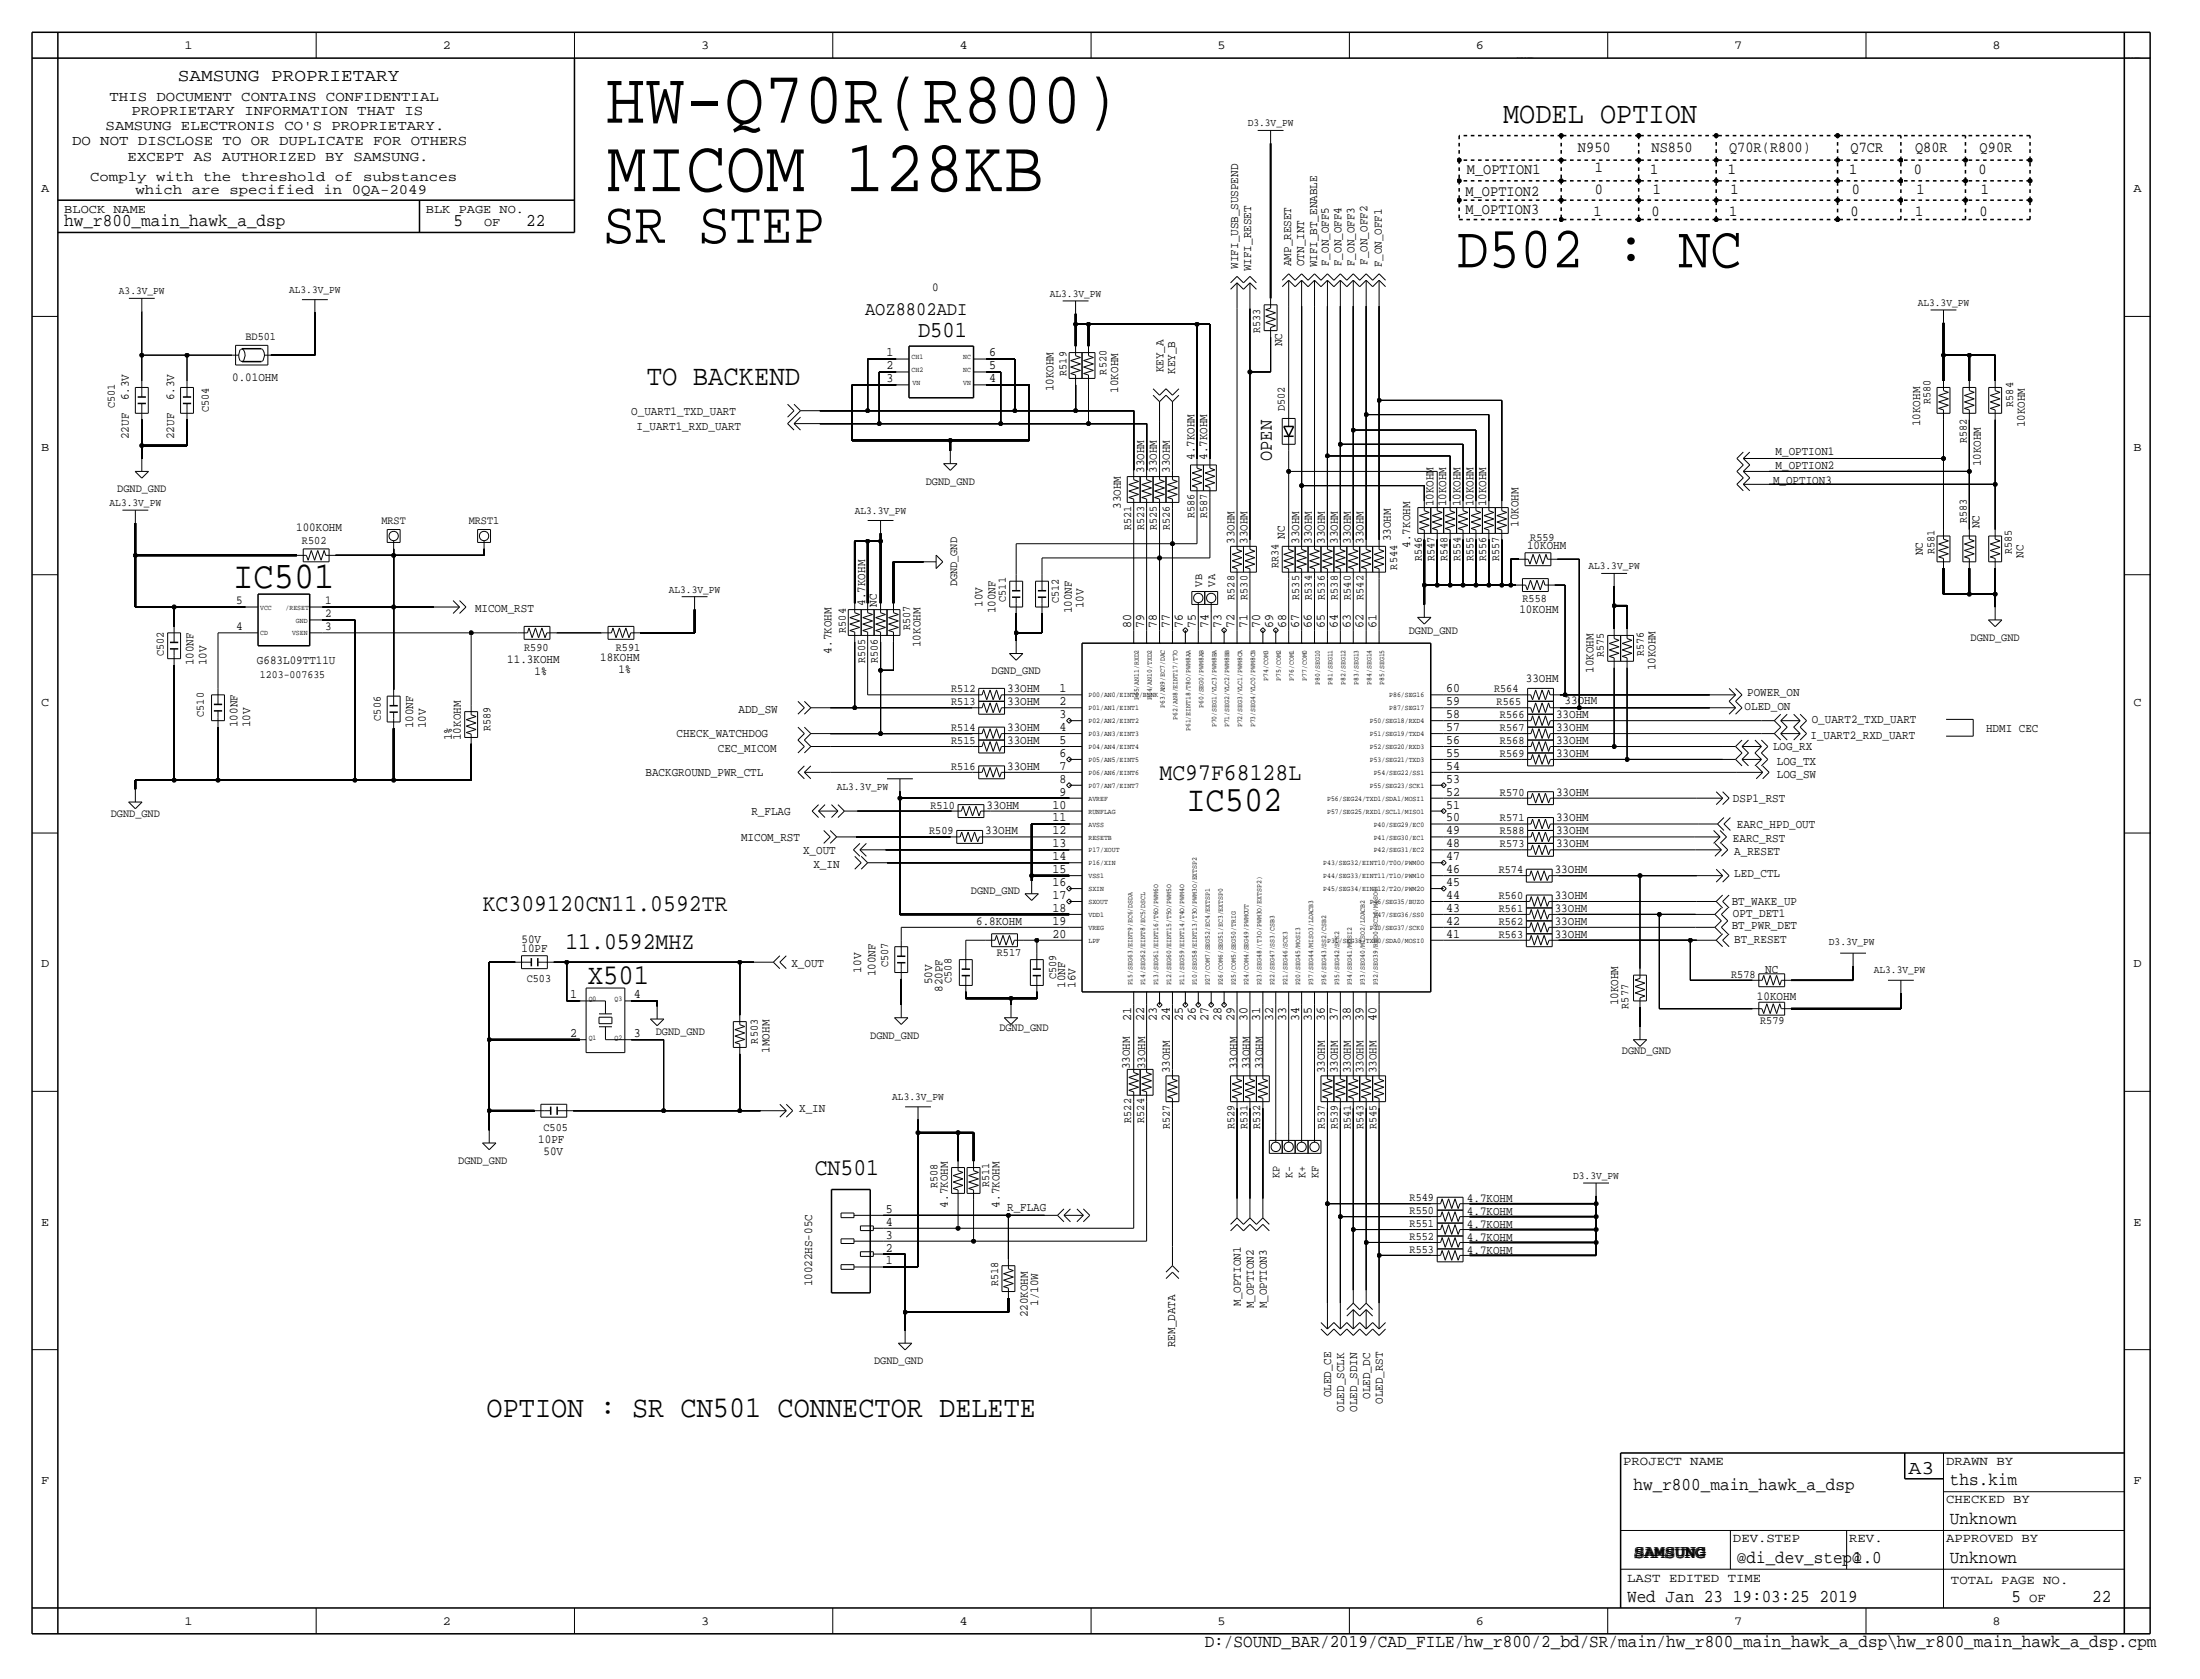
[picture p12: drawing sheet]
<svg xmlns="http://www.w3.org/2000/svg" width="433mm" height="330mm" viewBox="0 0 433 330" stroke-linecap="round" stroke-linejoin="round" font-family="sans-serif">
<defs><g id="words">
<g font-size="14.6">
<text x="119.1" y="24.1">HW-Q70R(R800)</text>
<text x="119.3" y="37.6">MICOM 128KB</text>
</g>
<g font-size="11.7">
<text x="118.6" y="47.8">SR STEP</text>
<text x="286.5" y="52.6">D502 : NC</text>
</g>
<text font-size="7.4" x="45.9" y="115.7">IC501</text>
<text font-size="7.1" x="233.3" y="159.5">IC502</text>
<g font-size="5.9">
<text x="295.6" y="24.1">MODEL OPTION</text>
<text x="95.7" y="278.6">OPTION : SR CN501 CONNECTOR DELETE</text>
</g>
<g font-size="5.6">
<text x="127.2" y="75.7">TO BACKEND</text>
<text x="115.6" y="193.5">X501</text>
</g>
<g font-size="4.7">
<text x="228" y="153.4">MC97F68128L</text>
<text x="94.9" y="179.1">KC309120CN11.0592TR</text>
<text x="111.2" y="186.7">11.0592MHZ</text>
<text x="160.2" y="231.1">CN501</text>
</g>
<text font-size="4.5" x="180.5" y="66.3">D501</text>
<g font-size="3.8">
<text x="170.1" y="62">AOZ8802ADI</text>
<text x="250.1" y="90.7" transform="rotate(-90 250.1 90.7)">OPEN</text>
<text x="375.4" y="289.8">A3</text>
</g>
<g font-size="3.5">
<text x="35" y="16">SAMSUNG PROPRIETARY</text>
<text x="12.6" y="44.5">hw_r800_main_hawk_a_dsp</text>
<text x="89.2" y="44.5">5</text>
<text x="103.5" y="44.5">22</text>
<text x="321.3" y="293.1">hw_r800_main_hawk_a_dsp</text>
<text x="383.5" y="292.1">ths.kim</text>
<text x="383.5" y="299.7">Unknown</text>
<text x="341.6" y="307.3">@di_dev_step@</text>
<text x="364.4" y="307.3">1.0</text>
<text x="383.5" y="307.3">Unknown</text>
<text x="320" y="315">Wed Jan 23 19:03:25 2019</text>
<text x="395.6" y="315">5</text>
<text x="411.5" y="315">22</text>
<text x="236.9" y="323.8">D:/SOUND_BAR/2019/CAD_FILE/hw_r800/2_bd/SR/main/hw_r800_main_hawk_a_dsp\hw_r800_main_hawk_a_dsp.cpm</text>
</g>
<g font-size="3">
<text x="310.3" y="30">N950</text>
<text x="324.8" y="30">NS850</text>
<text x="340.1" y="30">Q70R(R800)</text>
<text x="363.9" y="30">Q7CR</text>
<text x="376.6" y="30">Q80R</text>
<text x="389.3" y="30">Q90R</text>
<text x="288.5" y="34.3">M_OPTION1</text>
<text x="313.6" y="33.8">1</text>
<text x="324.6" y="34.3">1</text>
<text x="339.8" y="34.3">1</text>
<text x="363.7" y="34.3">1</text>
<text x="376.4" y="34.3">0</text>
<text x="389.1" y="34.3">0</text>
<text x="288.2" y="38.6">M_OPTION2</text>
<text x="313.6" y="38.1">0</text>
<text x="325.1" y="38.1">1</text>
<text x="340.3" y="38.1">1</text>
<text x="364.2" y="38.1">0</text>
<text x="376.9" y="38.1">1</text>
<text x="389.6" y="38.1">1</text>
<text x="288.2" y="42.2">M_OPTION3</text>
<text x="313.4" y="42.4">1</text>
<text x="324.8" y="42.4">0</text>
<text x="340.1" y="42.4">1</text>
<text x="363.9" y="42.4">0</text>
<text x="376.6" y="42.4">1</text>
<text x="389.3" y="42.4">0</text>
<text x="321.3" y="306.3">SAMSUNG</text>
</g>
<g font-size="2.8">
<text x="21.5" y="19.8">THIS DOCUMENT CONTAINS CONFIDENTIAL</text>
<text x="25.9" y="22.6">PROPRIETARY INFORMATION THAT IS</text>
<text x="14.2" y="28.4">DO NOT DISCLOSE TO OR DUPLICATE FOR OTHERS</text>
<text x="20.8" y="25.7">SAMSUNG ELECTRONIS CO'S PROPRIETARY.</text>
<text x="17.7" y="35.6">Comply with the threshold of substances</text>
<text x="25.1" y="31.8">EXCEPT AS AUTHORIZED BY SAMSUNG.</text>
<text x="26.6" y="38.1">which are specified in 0QA-2049</text>
</g>
<g font-size="2.6">
<text x="174.3" y="70.1">1</text>
<text x="194.5" y="70.1">6</text>
<text x="174.3" y="75.2">3</text>
<text x="174.3" y="72.6">2</text>
<text x="194.5" y="72.6">5</text>
<text x="194.5" y="75.2">4</text>
<text x="222.5" y="123.4" transform="rotate(-90 222.5 123.4)">80</text>
<text x="225" y="123.4" transform="rotate(-90 225 123.4)">79</text>
<text x="227.5" y="123.4" transform="rotate(-90 227.5 123.4)">78</text>
<text x="230.1" y="123.4" transform="rotate(-90 230.1 123.4)">77</text>
<text x="232.6" y="123.4" transform="rotate(-90 232.6 123.4)">76</text>
<text x="235.2" y="123.4" transform="rotate(-90 235.2 123.4)">75</text>
<text x="237.7" y="123.4" transform="rotate(-90 237.7 123.4)">74</text>
<text x="240.2" y="123.4" transform="rotate(-90 240.2 123.4)">73</text>
<text x="242.8" y="123.4" transform="rotate(-90 242.8 123.4)">72</text>
<text x="245.3" y="123.4" transform="rotate(-90 245.3 123.4)">71</text>
<text x="247.9" y="123.4" transform="rotate(-90 247.9 123.4)">70</text>
<text x="250.4" y="123.4" transform="rotate(-90 250.4 123.4)">69</text>
<text x="252.9" y="123.4" transform="rotate(-90 252.9 123.4)">68</text>
<text x="255.5" y="123.4" transform="rotate(-90 255.5 123.4)">67</text>
<text x="258" y="123.4" transform="rotate(-90 258 123.4)">66</text>
<text x="260.6" y="123.4" transform="rotate(-90 260.6 123.4)">65</text>
<text x="263.1" y="123.4" transform="rotate(-90 263.1 123.4)">64</text>
<text x="265.6" y="123.4" transform="rotate(-90 265.6 123.4)">63</text>
<text x="268.2" y="123.4" transform="rotate(-90 268.2 123.4)">62</text>
<text x="270.7" y="123.4" transform="rotate(-90 270.7 123.4)">61</text>
<text x="208.4" y="136.1">1</text>
<text x="284.4" y="136.1">60</text>
<text x="208.4" y="143.8">4</text>
<text x="208.4" y="141.2">3</text>
<text x="208.4" y="138.7">2</text>
<text x="284.4" y="138.7">59</text>
<text x="284.4" y="141.2">58</text>
<text x="284.4" y="143.8">57</text>
<text x="208.4" y="148.8">6</text>
<text x="208.4" y="146.3">5</text>
<text x="284.4" y="146.3">56</text>
<text x="284.4" y="148.8">55</text>
<text x="208.4" y="153.9">8</text>
<text x="208.4" y="151.4">7</text>
<text x="284.4" y="151.4">54</text>
<text x="284.4" y="153.9">53</text>
<text x="207" y="161.5">11</text>
<text x="207" y="159">10</text>
<text x="208.4" y="156.5">9</text>
<text x="284.4" y="156.5">52</text>
<text x="284.4" y="159">51</text>
<text x="284.4" y="161.5">50</text>
<text x="207" y="166.6">13</text>
<text x="207" y="164.1">12</text>
<text x="284.4" y="164.1">49</text>
<text x="284.4" y="166.6">48</text>
<text x="207" y="169.2">14</text>
<text x="207" y="171.7">15</text>
<text x="284.4" y="169.2">47</text>
<text x="284.4" y="171.7">46</text>
<text x="207" y="179.3">18</text>
<text x="207" y="176.8">17</text>
<text x="207" y="174.2">16</text>
<text x="284.4" y="174.2">45</text>
<text x="284.4" y="176.8">44</text>
<text x="284.4" y="179.3">43</text>
<text x="207" y="184.4">20</text>
<text x="207" y="181.9">19</text>
<text x="284.4" y="181.9">42</text>
<text x="284.4" y="184.4">41</text>
<text x="112.1" y="196.3">1</text>
<text x="124.7" y="196.3">4</text>
<text x="112.1" y="204">2</text>
<text x="124.7" y="204">3</text>
<text x="222.5" y="200.9" transform="rotate(-90 222.5 200.9)">21</text>
<text x="225" y="200.9" transform="rotate(-90 225 200.9)">22</text>
<text x="227.5" y="200.9" transform="rotate(-90 227.5 200.9)">23</text>
<text x="230.1" y="200.9" transform="rotate(-90 230.1 200.9)">24</text>
<text x="232.6" y="200.9" transform="rotate(-90 232.6 200.9)">25</text>
<text x="235.2" y="200.9" transform="rotate(-90 235.2 200.9)">26</text>
<text x="237.7" y="200.9" transform="rotate(-90 237.7 200.9)">27</text>
<text x="240.2" y="200.9" transform="rotate(-90 240.2 200.9)">28</text>
<text x="242.8" y="200.9" transform="rotate(-90 242.8 200.9)">29</text>
<text x="245.3" y="200.9" transform="rotate(-90 245.3 200.9)">30</text>
<text x="247.9" y="200.9" transform="rotate(-90 247.9 200.9)">31</text>
<text x="250.4" y="200.9" transform="rotate(-90 250.4 200.9)">32</text>
<text x="252.9" y="200.9" transform="rotate(-90 252.9 200.9)">33</text>
<text x="255.5" y="200.9" transform="rotate(-90 255.5 200.9)">34</text>
<text x="258" y="200.9" transform="rotate(-90 258 200.9)">35</text>
<text x="260.6" y="200.9" transform="rotate(-90 260.6 200.9)">36</text>
<text x="263.1" y="200.9" transform="rotate(-90 263.1 200.9)">37</text>
<text x="265.6" y="200.9" transform="rotate(-90 265.6 200.9)">38</text>
<text x="268.2" y="200.9" transform="rotate(-90 268.2 200.9)">39</text>
<text x="270.7" y="200.9" transform="rotate(-90 270.7 200.9)">40</text>
<text x="174.2" y="238.5">5</text>
<text x="174.2" y="241">4</text>
<text x="174.2" y="243.6">3</text>
<text x="174.2" y="246.1">2</text>
<text x="174.2" y="248.7">1</text>
</g>
<g font-size="2.5">
<text x="319.2" y="288">PROJECT NAME</text>
<text x="382.7" y="288">DRAWN BY</text>
<text x="382.7" y="295.7">CHECKED BY</text>
<text x="340.8" y="303.3">DEV.STEP</text>
<text x="363.7" y="303.3">REV.</text>
<text x="382.7" y="303.3">APPROVED BY</text>
<text x="320" y="311.1">LAST EDITED TIME</text>
<text x="383.7" y="311.5">TOTAL PAGE NO.</text>
<text x="399.1" y="315">OF</text>
</g>
<g font-size="2.4">
<text x="36.3" y="9.7">1</text>
<text x="87.1" y="9.7">2</text>
<text x="137.9" y="9.7">3</text>
<text x="188.7" y="9.7">4</text>
<text x="239.5" y="9.7">5</text>
<text x="290.3" y="9.7">6</text>
<text x="341.1" y="9.7">7</text>
<text x="391.9" y="9.7">8</text>
<text x="8.1" y="37.8">A</text>
<text x="12.6" y="41.9">BLOCK NAME</text>
<text x="83.8" y="41.9">BLK PAGE NO.</text>
<text x="419.6" y="37.8">A</text>
<text x="95.2" y="44.4">OF</text>
<text x="243.5" y="52.8" transform="rotate(-90 243.5 52.8)">WIFI_USB_SUSPEND</text>
<text x="246.1" y="53.3" transform="rotate(-90 246.1 53.3)">WIFI_RESET</text>
<text x="253.9" y="52.3" transform="rotate(-90 253.9 52.3)">AMP_RESET</text>
<text x="256.5" y="52.3" transform="rotate(-90 256.5 52.3)">OTN_INT</text>
<text x="259" y="52.6" transform="rotate(-90 259 52.6)">WIFI_BT_ENABLE</text>
<text x="261.3" y="52.3" transform="rotate(-90 261.3 52.3)">F_ON_OFF5</text>
<text x="263.9" y="52.3" transform="rotate(-90 263.9 52.3)">F_ON_OFF4</text>
<text x="266.4" y="52.3" transform="rotate(-90 266.4 52.3)">F_ON_OFF3</text>
<text x="268.9" y="52.1" transform="rotate(-90 268.9 52.1)">F_ON_OFF2</text>
<text x="271.7" y="52.6" transform="rotate(-90 271.7 52.6)">F_ON_OFF1</text>
<text x="183.3" y="57.2">0</text>
<text x="252.2" y="68.1" transform="rotate(-90 252.2 68.1)">NC</text>
<text x="45.7" y="74.9">0.01OHM</text>
<text x="207.2" y="77" transform="rotate(-90 207.2 77)">10KOHM</text>
<text x="219.9" y="77.2" transform="rotate(-90 219.9 77.2)">10KOHM</text>
<text x="228.8" y="73.2" transform="rotate(-90 228.8 73.2)">KEY_A</text>
<text x="231.1" y="73.5" transform="rotate(-90 231.1 73.5)">KEY_B</text>
<text x="25.3" y="78.7" transform="rotate(-90 25.3 78.7)">6.3V</text>
<text x="34.2" y="78.7" transform="rotate(-90 34.2 78.7)">6.3V</text>
<text x="124.2" y="81.5">O_UART1_TXD_UART</text>
<text x="377.6" y="83.8" transform="rotate(-90 377.6 83.8)">10KOHM</text>
<text x="8.1" y="88.6">B</text>
<text x="25.3" y="86.4" transform="rotate(-90 25.3 86.4)">22UF</text>
<text x="34.2" y="86.4" transform="rotate(-90 34.2 86.4)">22UF</text>
<text x="125.2" y="84.6">I_UART1_RXD_UART</text>
<text x="349.2" y="89.4">M_OPTION1</text>
<text x="398.2" y="84.1" transform="rotate(-90 398.2 84.1)">10KOHM</text>
<text x="419.6" y="88.6">B</text>
<text x="225" y="93" transform="rotate(-90 225 93)">33OHM</text>
<text x="227.5" y="93" transform="rotate(-90 227.5 93)">33OHM</text>
<text x="230.1" y="93" transform="rotate(-90 230.1 93)">33OHM</text>
<text x="234.9" y="90.4" transform="rotate(-90 234.9 90.4)">4.7KOHM</text>
<text x="237.4" y="90.4" transform="rotate(-90 237.4 90.4)">4.7KOHM</text>
<text x="348.7" y="95.2">M_OPTION3</text>
<text x="349.2" y="92.2">M_OPTION2</text>
<text x="389.6" y="91.7" transform="rotate(-90 389.6 91.7)">10KOHM</text>
<text x="220.4" y="100.1" transform="rotate(-90 220.4 100.1)">33OHM</text>
<text x="281.9" y="99.6" transform="rotate(-90 281.9 99.6)">10KOHM</text>
<text x="284.4" y="99.6" transform="rotate(-90 284.4 99.6)">10KOHM</text>
<text x="287.2" y="99.6" transform="rotate(-90 287.2 99.6)">10KOHM</text>
<text x="289.8" y="99.6" transform="rotate(-90 289.8 99.6)">10KOHM</text>
<text x="292.3" y="99.6" transform="rotate(-90 292.3 99.6)">10KOHM</text>
<text x="58.2" y="104.4">100KOHM</text>
<text x="242.8" y="106.9" transform="rotate(-90 242.8 106.9)">33OHM</text>
<text x="245.3" y="106.9" transform="rotate(-90 245.3 106.9)">33OHM</text>
<text x="252.7" y="105.9" transform="rotate(-90 252.7 105.9)">NC</text>
<text x="255.5" y="106.9" transform="rotate(-90 255.5 106.9)">33OHM</text>
<text x="258" y="106.9" transform="rotate(-90 258 106.9)">33OHM</text>
<text x="260.6" y="106.9" transform="rotate(-90 260.6 106.9)">33OHM</text>
<text x="263.1" y="106.9" transform="rotate(-90 263.1 106.9)">33OHM</text>
<text x="265.6" y="106.9" transform="rotate(-90 265.6 106.9)">33OHM</text>
<text x="268.2" y="106.9" transform="rotate(-90 268.2 106.9)">33OHM</text>
<text x="273.5" y="106.4" transform="rotate(-90 273.5 106.4)">33OHM</text>
<text x="277.3" y="107.7" transform="rotate(-90 277.3 107.7)">4.7KOHM</text>
<text x="298.7" y="103.6" transform="rotate(-90 298.7 103.6)">10KOHM</text>
<text x="300.3" y="108">10KOHM</text>
<text x="389.3" y="103.9" transform="rotate(-90 389.3 103.9)">NC</text>
<text x="378.2" y="109.2" transform="rotate(-90 378.2 109.2)">NC</text>
<text x="398" y="109.7" transform="rotate(-90 398 109.7)">NC</text>
<text x="46.4" y="118.9">5</text>
<text x="64" y="118.9">1</text>
<text x="170.1" y="119.1" transform="rotate(-90 170.1 119.1)">4.7KOHM</text>
<text x="172.4" y="119.4" transform="rotate(-90 172.4 119.4)">NC</text>
<text x="193.2" y="119.4" transform="rotate(-90 193.2 119.4)">10V</text>
<text x="213.1" y="119.6" transform="rotate(-90 213.1 119.6)">10V</text>
<text x="46.4" y="124">4</text>
<text x="64" y="124">3</text>
<text x="64" y="121.4">2</text>
<text x="93.4" y="120.4">MICOM_RST</text>
<text x="195.8" y="120.7" transform="rotate(-90 195.8 120.7)">100NF</text>
<text x="210.8" y="120.7" transform="rotate(-90 210.8 120.7)">100NF</text>
<text x="298.8" y="120.7">10KOHM</text>
<text x="38" y="130.8" transform="rotate(-90 38 130.8)">100NF</text>
<text x="40.6" y="130.8" transform="rotate(-90 40.6 130.8)">10V</text>
<text x="50.5" y="130.6">G683L09TT11U</text>
<text x="99.8" y="130.3">11.3KOHM</text>
<text x="118.1" y="130">18KOHM</text>
<text x="163.5" y="128.5" transform="rotate(-90 163.5 128.5)">4.7KOHM</text>
<text x="181.1" y="127.3" transform="rotate(-90 181.1 127.3)">10KOHM</text>
<text x="325.6" y="131.8" transform="rotate(-90 325.6 131.8)">10KOHM</text>
<text x="105.1" y="132.8">1%</text>
<text x="121.6" y="132.3">1%</text>
<text x="198.1" y="136.1">33OHM</text>
<text x="300.1" y="134.1">33OHM</text>
<text x="313.4" y="132.3" transform="rotate(-90 313.4 132.3)">10KOHM</text>
<text x="343.6" y="136.9">POWER_ON</text>
<text x="8.1" y="138.9">C</text>
<text x="46.7" y="143" transform="rotate(-90 46.7 143)">100NF</text>
<text x="49.2" y="143" transform="rotate(-90 49.2 143)">10V</text>
<text x="81.2" y="143.3" transform="rotate(-90 81.2 143.3)">100NF</text>
<text x="83.8" y="143.3" transform="rotate(-90 83.8 143.3)">10V</text>
<text x="145.2" y="140.2">ADD_SW</text>
<text x="198.1" y="138.7">33OHM</text>
<text x="198.1" y="143.8">33OHM</text>
<text x="306" y="141.2">33OHM</text>
<text x="306" y="143.8">33OHM</text>
<text x="307.7" y="138.4">33OHM</text>
<text x="343.1" y="139.7">OLED_ON</text>
<text x="356.3" y="142.2">O_UART2_TXD_UART</text>
<text x="419.6" y="138.9">C</text>
<text x="88.8" y="145.5" transform="rotate(-90 88.8 145.5)">1%</text>
<text x="90.6" y="145.5" transform="rotate(-90 90.6 145.5)">10KOHM</text>
<text x="133" y="145">CHECK_WATCHDOG</text>
<text x="141.2" y="147.8">CEC_MICOM</text>
<text x="198.1" y="146.3">33OHM</text>
<text x="306" y="148.8">33OHM</text>
<text x="306" y="146.3">33OHM</text>
<text x="348.7" y="147.6">LOG_RX</text>
<text x="356.1" y="145.3">I_UART2_RXD_UART</text>
<text x="390.6" y="144">HDMI CEC</text>
<text x="126.9" y="152.7">BACKGROUND_PWR_CTL</text>
<text x="198.1" y="151.4">33OHM</text>
<text x="349.5" y="150.4">LOG_TX</text>
<text x="349.5" y="152.9">LOG_SW</text>
<text x="147.8" y="160.3">R_FLAG</text>
<text x="194" y="159">33OHM</text>
<text x="306" y="161.5">33OHM</text>
<text x="306" y="156.5">33OHM</text>
<text x="340.8" y="157.7">DSP1_RST</text>
<text x="145.7" y="165.4">MICOM_RST</text>
<text x="157.9" y="167.9">X_OUT</text>
<text x="193.8" y="164.1">33OHM</text>
<text x="306" y="166.6">33OHM</text>
<text x="306" y="164.1">33OHM</text>
<text x="340.8" y="165.6">EARC_RST</text>
<text x="341.6" y="162.8">EARC_HPD_OUT</text>
<text x="160" y="170.7">X_IN</text>
<text x="305.8" y="171.7">33OHM</text>
<text x="341.1" y="172.5">LED_CTL</text>
<text x="341.1" y="168.1">A_RESET</text>
<text x="305.8" y="176.8">33OHM</text>
<text x="305.8" y="179.3">33OHM</text>
<text x="340.6" y="178.1">BT_WAKE_UP</text>
<text x="102.6" y="185.4">50V</text>
<text x="192" y="181.9">6.8KOHM</text>
<text x="305.8" y="184.4">33OHM</text>
<text x="305.8" y="181.9">33OHM</text>
<text x="340.6" y="182.6">BT_PWR_DET</text>
<text x="340.8" y="180.3">OPT_DET1</text>
<text x="341.1" y="185.4">BT_RESET</text>
<text x="8.1" y="190.2">D</text>
<text x="102.6" y="187.2">10PF</text>
<text x="155.7" y="190.2">X_OUT</text>
<text x="169.4" y="191.3" transform="rotate(-90 169.4 191.3)">10V</text>
<text x="347.2" y="191.3">NC</text>
<text x="419.6" y="190.2">D</text>
<text x="172.2" y="192" transform="rotate(-90 172.2 192)">100NF</text>
<text x="183.3" y="193.5" transform="rotate(-90 183.3 193.5)">50V</text>
<text x="185.4" y="195.1" transform="rotate(-90 185.4 195.1)">820PF</text>
<text x="209.5" y="194.3" transform="rotate(-90 209.5 194.3)">10NF</text>
<text x="211.5" y="194.3" transform="rotate(-90 211.5 194.3)">16V</text>
<text x="318.2" y="197.7" transform="rotate(-90 318.2 197.7)">10KOHM</text>
<text x="345.5" y="196.6">10KOHM</text>
<text x="151.3" y="207" transform="rotate(-90 151.3 207)">1MOHM</text>
<text x="222.2" y="210.3" transform="rotate(-90 222.2 210.3)">33OHM</text>
<text x="225.2" y="210.3" transform="rotate(-90 225.2 210.3)">33OHM</text>
<text x="230.1" y="211.1" transform="rotate(-90 230.1 211.1)">33OHM</text>
<text x="243.3" y="210.3" transform="rotate(-90 243.3 210.3)">33OHM</text>
<text x="245.8" y="210.3" transform="rotate(-90 245.8 210.3)">33OHM</text>
<text x="248.4" y="210.3" transform="rotate(-90 248.4 210.3)">33OHM</text>
<text x="260.6" y="211.1" transform="rotate(-90 260.6 211.1)">33OHM</text>
<text x="263.1" y="211.1" transform="rotate(-90 263.1 211.1)">33OHM</text>
<text x="265.6" y="211.1" transform="rotate(-90 265.6 211.1)">33OHM</text>
<text x="268.2" y="211.1" transform="rotate(-90 268.2 211.1)">33OHM</text>
<text x="270.7" y="211.1" transform="rotate(-90 270.7 211.1)">33OHM</text>
<text x="157.2" y="218.7">X_IN</text>
<text x="105.9" y="224.8">10PF</text>
<text x="106.9" y="227.1">50V</text>
<text x="186.4" y="237.5" transform="rotate(-90 186.4 237.5)">4.7KOHM</text>
<text x="196.5" y="237.5" transform="rotate(-90 196.5 237.5)">4.7KOHM</text>
<text x="198.1" y="238.3">R_FLAG</text>
<text x="288.5" y="239">4.7KOHM</text>
<text x="288.5" y="236.5">4.7KOHM</text>
<text x="8.1" y="241">E</text>
<text x="288.5" y="244.1">4.7KOHM</text>
<text x="288.5" y="241.6">4.7KOHM</text>
<text x="419.6" y="241">E</text>
<text x="288.5" y="246.6">4.7KOHM</text>
<text x="159.7" y="253" transform="rotate(-90 159.7 253)">10022HS-05C</text>
<text x="204.2" y="256.8" transform="rotate(-90 204.2 256.8)">1/10W</text>
<text x="244" y="256.8" transform="rotate(-90 244 256.8)">M_OPTION1</text>
<text x="246.6" y="257.3" transform="rotate(-90 246.6 257.3)">M_OPTION2</text>
<text x="249.1" y="257.3" transform="rotate(-90 249.1 257.3)">M_OPTION3</text>
<text x="202.1" y="259.1" transform="rotate(-90 202.1 259.1)">220KOHM</text>
<text x="231.1" y="264.9" transform="rotate(-90 231.1 264.9)">REM_DATA</text>
<text x="261.8" y="274.8" transform="rotate(-90 261.8 274.8)">OLED_CE</text>
<text x="269.4" y="275.1" transform="rotate(-90 269.4 275.1)">OLED_DC</text>
<text x="264.4" y="277.6" transform="rotate(-90 264.4 277.6)">OLED_SCLK</text>
<text x="266.9" y="277.6" transform="rotate(-90 266.9 277.6)">OLED_SDIN</text>
<text x="272" y="276.1" transform="rotate(-90 272 276.1)">OLED_RST</text>
<text x="8.1" y="291.8">F</text>
<text x="419.6" y="291.8">F</text>
<text x="36.3" y="319.5">1</text>
<text x="87.1" y="319.5">2</text>
<text x="137.9" y="319.5">3</text>
<text x="188.7" y="319.5">4</text>
<text x="239.5" y="319.5">5</text>
<text x="290.3" y="319.5">6</text>
<text x="341.1" y="319.5">7</text>
<text x="391.9" y="319.5">8</text>
</g>
<g font-size="2.3">
<text x="247.9" y="65.5" transform="rotate(-90 247.9 65.5)">R533</text>
<text x="48.3" y="66.8">BD501</text>
<text x="209.8" y="73.9" transform="rotate(-90 209.8 73.9)">R519</text>
<text x="217.6" y="73.7" transform="rotate(-90 217.6 73.7)">R520</text>
<text x="22.6" y="80.3" transform="rotate(-90 22.6 80.3)">C501</text>
<text x="41.1" y="81" transform="rotate(-90 41.1 81)">C504</text>
<text x="252.7" y="80.9" transform="rotate(-90 252.7 80.9)">D502</text>
<text x="379.7" y="79.5" transform="rotate(-90 379.7 79.5)">R580</text>
<text x="395.9" y="80" transform="rotate(-90 395.9 80)">R584</text>
<text x="386.8" y="87.1" transform="rotate(-90 386.8 87.1)">R582</text>
<text x="182.1" y="95.3">DGND_GND</text>
<text x="23.1" y="96.8">DGND_GND</text>
<text x="234.9" y="102" transform="rotate(-90 234.9 102)">R586</text>
<text x="237.4" y="102" transform="rotate(-90 237.4 102)">R587</text>
<text x="59.4" y="106.9">R502</text>
<text x="75" y="103">MRST</text>
<text x="92.2" y="103">MRST1</text>
<text x="222.5" y="104.2" transform="rotate(-90 222.5 104.2)">R521</text>
<text x="225" y="104.2" transform="rotate(-90 225 104.2)">R523</text>
<text x="227.5" y="104.2" transform="rotate(-90 227.5 104.2)">R525</text>
<text x="230.1" y="104.2" transform="rotate(-90 230.1 104.2)">R526</text>
<text x="300.9" y="106.4">R559</text>
<text x="386.8" y="102.9" transform="rotate(-90 386.8 102.9)">R583</text>
<text x="251.4" y="111.8" transform="rotate(-90 251.4 111.8)">RR34</text>
<text x="274.8" y="112" transform="rotate(-90 274.8 112)">R544</text>
<text x="279.6" y="110.3" transform="rotate(-90 279.6 110.3)">R546</text>
<text x="282.1" y="110.3" transform="rotate(-90 282.1 110.3)">R547</text>
<text x="284.7" y="110.3" transform="rotate(-90 284.7 110.3)">R548</text>
<text x="287.2" y="110.3" transform="rotate(-90 287.2 110.3)">R554</text>
<text x="289.8" y="110.3" transform="rotate(-90 289.8 110.3)">R555</text>
<text x="292.3" y="110.3" transform="rotate(-90 292.3 110.3)">R556</text>
<text x="294.8" y="110.3" transform="rotate(-90 294.8 110.3)">R557</text>
<text x="380.4" y="109" transform="rotate(-90 380.4 109)">R581</text>
<text x="395.7" y="109" transform="rotate(-90 395.7 109)">R585</text>
<text x="188.2" y="115.3" transform="rotate(-90 188.2 115.3)">DGND_GND</text>
<text x="197.8" y="118.4" transform="rotate(-90 197.8 118.4)">C511</text>
<text x="208.2" y="118.6" transform="rotate(-90 208.2 118.6)">C512</text>
<text x="236.4" y="115.4" transform="rotate(-90 236.4 115.4)">VB</text>
<text x="239" y="115.4" transform="rotate(-90 239 115.4)">VA</text>
<text x="242.8" y="118" transform="rotate(-90 242.8 118)">R528</text>
<text x="245.3" y="118" transform="rotate(-90 245.3 118)">R530</text>
<text x="255.5" y="118" transform="rotate(-90 255.5 118)">R535</text>
<text x="258" y="118" transform="rotate(-90 258 118)">R534</text>
<text x="260.6" y="118" transform="rotate(-90 260.6 118)">R536</text>
<text x="263.1" y="118" transform="rotate(-90 263.1 118)">R538</text>
<text x="265.6" y="118" transform="rotate(-90 265.6 118)">R540</text>
<text x="268.2" y="118" transform="rotate(-90 268.2 118)">R542</text>
<text x="299.4" y="118.4">R558</text>
<text x="166.3" y="124.5" transform="rotate(-90 166.3 124.5)">R504</text>
<text x="179" y="124" transform="rotate(-90 179 124)">R507</text>
<text x="277.1" y="124.7">DGND_GND</text>
<text x="32.2" y="129" transform="rotate(-90 32.2 129)">C502</text>
<text x="103.1" y="128">R590</text>
<text x="121.1" y="128">R591</text>
<text x="170.1" y="130.4" transform="rotate(-90 170.1 130.4)">R505</text>
<text x="172.7" y="130.4" transform="rotate(-90 172.7 130.4)">R506</text>
<text x="315.4" y="129.3" transform="rotate(-90 315.4 129.3)">R575</text>
<text x="323.3" y="129" transform="rotate(-90 323.3 129)">R576</text>
<text x="387.6" y="126">DGND_GND</text>
<text x="187" y="136.1">R512</text>
<text x="195" y="132.6">DGND_GND</text>
<text x="293.8" y="136.1">R564</text>
<text x="40.1" y="141" transform="rotate(-90 40.1 141)">C510</text>
<text x="74.9" y="141.7" transform="rotate(-90 74.9 141.7)">C506</text>
<text x="96.5" y="143.8" transform="rotate(-90 96.5 143.8)">R589</text>
<text x="187" y="138.7">R513</text>
<text x="187" y="143.8">R514</text>
<text x="294.3" y="138.7">R565</text>
<text x="295" y="141.2">R566</text>
<text x="295" y="143.8">R567</text>
<text x="187" y="146.3">R515</text>
<text x="295" y="148.8">R569</text>
<text x="295" y="146.3">R568</text>
<text x="187" y="151.4">R516</text>
<text x="21.8" y="160.6">DGND_GND</text>
<text x="183" y="159">R510</text>
<text x="295" y="161.5">R571</text>
<text x="295" y="156.5">R570</text>
<text x="182.7" y="164.1">R509</text>
<text x="295" y="164.1">R588</text>
<text x="295" y="166.6">R573</text>
<text x="294.7" y="171.7">R574</text>
<text x="191" y="175.8">DGND_GND</text>
<text x="294.7" y="176.8">R560</text>
<text x="294.7" y="179.3">R561</text>
<text x="294.7" y="184.4">R563</text>
<text x="294.7" y="181.9">R562</text>
<text x="174.7" y="190.2" transform="rotate(-90 174.7 190.2)">C507</text>
<text x="196" y="188">R517</text>
<text x="103.6" y="193">C503</text>
<text x="187.1" y="193.3" transform="rotate(-90 187.1 193.3)">C508</text>
<text x="207.7" y="192.5" transform="rotate(-90 207.7 192.5)">C509</text>
<text x="340.5" y="192.3">R578</text>
<text x="129" y="203.5">DGND_GND</text>
<text x="196.5" y="202.7">DGND_GND</text>
<text x="320.2" y="198.4" transform="rotate(-90 320.2 198.4)">R577</text>
<text x="346.2" y="201.4">R579</text>
<text x="149" y="205.2" transform="rotate(-90 149 205.2)">R503</text>
<text x="171.1" y="204.3">DGND_GND</text>
<text x="319" y="207.3">DGND_GND</text>
<text x="222.5" y="220.8" transform="rotate(-90 222.5 220.8)">R522</text>
<text x="225" y="220.8" transform="rotate(-90 225 220.8)">R524</text>
<text x="106.9" y="222.5">C505</text>
<text x="230.1" y="222.1" transform="rotate(-90 230.1 222.1)">R527</text>
<text x="242.8" y="222.1" transform="rotate(-90 242.8 222.1)">R529</text>
<text x="245.3" y="222.1" transform="rotate(-90 245.3 222.1)">R531</text>
<text x="247.9" y="222.1" transform="rotate(-90 247.9 222.1)">R532</text>
<text x="260.6" y="222.1" transform="rotate(-90 260.6 222.1)">R537</text>
<text x="263.1" y="222.1" transform="rotate(-90 263.1 222.1)">R539</text>
<text x="265.6" y="222.1" transform="rotate(-90 265.6 222.1)">R541</text>
<text x="268.2" y="222.1" transform="rotate(-90 268.2 222.1)">R543</text>
<text x="270.7" y="222.1" transform="rotate(-90 270.7 222.1)">R545</text>
<text x="90.1" y="228.9">DGND_GND</text>
<text x="184.4" y="233.7" transform="rotate(-90 184.4 233.7)">R508</text>
<text x="194.5" y="233.4" transform="rotate(-90 194.5 233.4)">R511</text>
<text x="251.7" y="231.7" transform="rotate(-90 251.7 231.7)">KP</text>
<text x="254.2" y="231.7" transform="rotate(-90 254.2 231.7)">K-</text>
<text x="256.7" y="231.7" transform="rotate(-90 256.7 231.7)">K+</text>
<text x="259.3" y="231.7" transform="rotate(-90 259.3 231.7)">KF</text>
<text x="277.2" y="238.8">R550</text>
<text x="277.2" y="236.2">R549</text>
<text x="277.2" y="243.8">R552</text>
<text x="277.2" y="241.3">R551</text>
<text x="277.2" y="246.4">R553</text>
<text x="196.3" y="253" transform="rotate(-90 196.3 253)">R518</text>
<text x="171.9" y="268.3">DGND_GND</text>
</g>
<text font-size="2.2" x="51.1" y="133.3">1203-007635</text>
<g font-size="2.1">
<text x="245.4" y="24.8">D3.3V_PW</text>
<text x="23.4" y="57.9">A3.3V_PW</text>
<text x="56.9" y="57.7">AL3.3V_PW</text>
<text x="206.5" y="58.4">AL3.3V_PW</text>
<text x="377.1" y="60.1">AL3.3V_PW</text>
<text x="21.5" y="99.5">AL3.3V_PW</text>
<text x="168.1" y="101.1">AL3.3V_PW</text>
<text x="312.4" y="112">AL3.3V_PW</text>
<text x="131.5" y="116.5">AL3.3V_PW</text>
<text x="164.6" y="155.4">AL3.3V_PW</text>
<text x="359.7" y="185.9">D3.3V_PW</text>
<text x="368.5" y="191.3">AL3.3V_PW</text>
<text x="175.5" y="216.4">AL3.3V_PW</text>
<text x="309.4" y="231.9">D3.3V_PW</text>
</g>
<g font-size="1.4">
<text x="179.3" y="70.6">CH1</text>
<text x="189.4" y="70.6">NC</text>
<text x="179.3" y="73.2">CH2</text>
<text x="179.5" y="75.7">VN</text>
<text x="189.4" y="75.7">VN</text>
<text x="189.4" y="73.2">NC</text>
<text x="51.2" y="119.9">VCC</text>
<text x="56.2" y="119.9">/RESET</text>
<text x="51.2" y="125">CD</text>
<text x="57.4" y="125">VSEN</text>
<text x="58.2" y="122.4">GND</text>
<text x="214.1" y="137.2">P00/AN0/EINT0/BLNK</text>
<text x="224" y="137.7" transform="rotate(-90 224 137.7)">P65/AN11/RXD2</text>
<text x="226.5" y="137.7" transform="rotate(-90 226.5 137.7)">P64/AN10/TXD2</text>
<text x="249.4" y="133.9" transform="rotate(-90 249.4 133.9)">P74/COM3</text>
<text x="251.9" y="133.9" transform="rotate(-90 251.9 133.9)">P75/COM2</text>
<text x="254.5" y="133.9" transform="rotate(-90 254.5 133.9)">P76/COM1</text>
<text x="257" y="133.9" transform="rotate(-90 257 133.9)">P77/COM0</text>
<text x="259.5" y="134.6" transform="rotate(-90 259.5 134.6)">P80/SEG10</text>
<text x="262.1" y="134.6" transform="rotate(-90 262.1 134.6)">P81/SEG11</text>
<text x="264.6" y="134.6" transform="rotate(-90 264.6 134.6)">P82/SEG12</text>
<text x="267.2" y="134.6" transform="rotate(-90 267.2 134.6)">P83/SEG13</text>
<text x="269.7" y="134.6" transform="rotate(-90 269.7 134.6)">P84/SEG14</text>
<text x="272.2" y="134.6" transform="rotate(-90 272.2 134.6)">P85/SEG15</text>
<text x="273.2" y="137.2">P86/SEG16</text>
<text x="214.1" y="142.2">P02/AN2/EINT2</text>
<text x="214.1" y="139.7">P01/AN1/EINT1</text>
<text x="229.1" y="139.2" transform="rotate(-90 229.1 139.2)">P63/AN9/EC7/DAC</text>
<text x="231.6" y="141.5" transform="rotate(-90 231.6 141.5)">P62/AN8/EINT17/T7O</text>
<text x="234.1" y="143.8" transform="rotate(-90 234.1 143.8)">P61/EINT18/T8O/PWM8AA</text>
<text x="236.7" y="139.2" transform="rotate(-90 236.7 139.2)">P60/SEG0/PWM8AB</text>
<text x="239.2" y="143.1" transform="rotate(-90 239.2 143.1)">P70/SEG1/VLC3/PWM8BA</text>
<text x="241.8" y="143.1" transform="rotate(-90 241.8 143.1)">P71/SEG2/VLC2/PWM8BB</text>
<text x="244.3" y="143.1" transform="rotate(-90 244.3 143.1)">P72/SEG3/VLC1/PWM8CA</text>
<text x="246.8" y="143.1" transform="rotate(-90 246.8 143.1)">P73/SEG4/VLC0/PWM8CB</text>
<text x="269.4" y="142.2">P50/SEG18/RXD4</text>
<text x="273.2" y="139.7">P87/SEG17</text>
<text x="214.1" y="149.9">P05/AN5/EINT5</text>
<text x="214.1" y="147.3">P04/AN4/EINT4</text>
<text x="214.1" y="144.8">P03/AN3/EINT3</text>
<text x="269.4" y="144.8">P51/SEG19/TXD4</text>
<text x="269.4" y="147.3">P52/SEG20/RXD3</text>
<text x="269.4" y="149.9">P53/SEG21/TXD3</text>
<text x="214.1" y="152.4">P06/AN6/EINT6</text>
<text x="214.1" y="154.9">P07/AN7/EINT7</text>
<text x="269.4" y="154.9">P55/SEG23/SCK1</text>
<text x="270.2" y="152.4">P54/SEG22/SS1</text>
<text x="214.1" y="160">RUNFLAG</text>
<text x="214.1" y="157.5">AVREF</text>
<text x="261" y="157.5">P56/SEG24/TXD1/SDA1/MOSI1</text>
<text x="261" y="160">P57/SEG25/RXD1/SCL1/MISO1</text>
<text x="214.1" y="167.6">P17/XOUT</text>
<text x="214.1" y="165.1">RESETB</text>
<text x="214.1" y="162.6">AVSS</text>
<text x="270.2" y="162.6">P40/SEG29/EC0</text>
<text x="270.2" y="165.1">P41/SEG30/EC1</text>
<text x="270.2" y="167.6">P42/SEG31/EC2</text>
<text x="214.1" y="172.7">VSS1</text>
<text x="214.1" y="170.2">P16/XIN</text>
<text x="260.2" y="170.2">P43/SEG32/EINT10/T0O/PWM0O</text>
<text x="260.2" y="172.7">P44/SEG33/EINT11/T1O/PWM1O</text>
<text x="214.1" y="177.8">SXOUT</text>
<text x="214.1" y="175.3">SXIN</text>
<text x="260.2" y="175.3">P45/SEG34/EINT12/T2O/PWM2O</text>
<text x="269.4" y="177.8">P46/SEG35/BUZO</text>
<text x="214.1" y="185.4">LPF</text>
<text x="214.1" y="182.9">VREG</text>
<text x="214.1" y="180.3">VDD1</text>
<text x="261" y="185.4">P31/SEG38/TXD0/SDA0/MOSI0</text>
<text x="269.4" y="182.9">P30/SEG37/SCK0</text>
<text x="270.2" y="180.3">P47/SEG36/SS0</text>
<text x="115.8" y="196.8">Q0</text>
<text x="120.8" y="196.8">Q3</text>
<text x="222.7" y="193.8" transform="rotate(-90 222.7 193.8)">P15/SEG63/EINT9/EC6/DSDA</text>
<text x="225.2" y="193.8" transform="rotate(-90 225.2 193.8)">P14/SEG62/EINT8/EC5/DSCL</text>
<text x="227.8" y="193.8" transform="rotate(-90 227.8 193.8)">P13/SEG61/EINT16/T6O/PWM6O</text>
<text x="230.3" y="193.8" transform="rotate(-90 230.3 193.8)">P12/SEG60/EINT15/T5O/PWM5O</text>
<text x="232.9" y="193.8" transform="rotate(-90 232.9 193.8)">P11/SEG59/EINT14/T4O/PWM4O</text>
<text x="235.4" y="193.8" transform="rotate(-90 235.4 193.8)">P10/SEG58/EINT13/T3O/PWM3O/EXTSP2</text>
<text x="237.9" y="193.8" transform="rotate(-90 237.9 193.8)">P27/COM7/SEG52/EC4/EXTSP1</text>
<text x="240.5" y="193.8" transform="rotate(-90 240.5 193.8)">P26/COM6/SEG51/EC3/EXTSP0</text>
<text x="243" y="193.8" transform="rotate(-90 243 193.8)">P25/COM5/SEG50/TRIG</text>
<text x="245.6" y="193.8" transform="rotate(-90 245.6 193.8)">P24/COM4/SEG49/PWMOUT</text>
<text x="248.1" y="193.8" transform="rotate(-90 248.1 193.8)">P23/SEG48/(T3O/PWM3O/EXTSP2)</text>
<text x="250.6" y="193.8" transform="rotate(-90 250.6 193.8)">P22/SEG47/SS3/CSB3</text>
<text x="253.2" y="193.8" transform="rotate(-90 253.2 193.8)">P21/SEG46/SCK3</text>
<text x="255.7" y="193.8" transform="rotate(-90 255.7 193.8)">P20/SEG45/MOSI3</text>
<text x="258.3" y="193.8" transform="rotate(-90 258.3 193.8)">P37/SEG44/MISO3/LDACB3</text>
<text x="260.8" y="193.8" transform="rotate(-90 260.8 193.8)">P36/SEG43/SS2/CSB2</text>
<text x="263.3" y="193.8" transform="rotate(-90 263.3 193.8)">P35/SEG42/SCK2</text>
<text x="265.9" y="193.8" transform="rotate(-90 265.9 193.8)">P34/SEG41/MOSI2</text>
<text x="268.4" y="193.8" transform="rotate(-90 268.4 193.8)">P33/SEG40/MISO2/LDACB2</text>
<text x="271" y="193.8" transform="rotate(-90 271 193.8)">P32/SEG39/RXD0/SCL0/MISO0</text>
<text x="115.8" y="204.5">Q1</text>
<text x="120.8" y="204.5">Q2</text>
</g>
<g font-size=".3">
<text x="298.4" y="11.4">EDITED BY MINGOO</text>
<text x="417.8" y="11.4">EDITED BY MINGOO</text>
<text x="298.4" y="321.3">EDITED BY MINGOO</text>
</g>
</g></defs>
<!-- layer: Nets -->
<g fill="none" stroke="#000" stroke-width=".3">
<path d="M249.9 28.2v30.5zM27.9 69.9v5zM27.9 69.9h8.9zM27.9 61.2v8.7zM36.8 69.9v5zM36.8 69.9h8.9zM53.3 69.9h8.6zM61.9 61.5v8.4zM167.6 75.7v10.9zM167.6 75.7h8.6zM194 75.7h8.4zM202.4 75.7v10.9z"/>
<path d="M211.5 63.8v4.3zM211.5 61.7v2.1zM211.5 63.8h2.6zM214.1 63.8v4.3zM214.1 63.8h21.3zM235.4 63.8v26.4zM235.4 63.8h2.5zM237.9 63.8v26.4zM382.2 69.9v5zM382.2 63.5v6.4zM382.2 69.9h5.1zM387.3 69.9v5z"/>
<path d="M387.3 69.9h5.1zM392.4 69.9v5zM27.9 87.6v2.6zM27.9 82.6v5zM27.9 87.6h8.9zM36.8 82.6v5zM167.6 86.6h19.3zM186.9 86.6v2zM186.9 86.6h15.5zM26.6 119.4h7.6zM26.6 109.2v10.2zM26.6 102.9v6.3z"/>
<path d="M26.6 109.2h31.8zM34.2 119.4v3.8zM34.2 119.4h14zM136.6 119.9v4.6zM168.1 106.4v12.2zM168.1 106.4h2.5zM170.6 106.4v12.2zM170.6 106.4h2.6zM173.2 106.4v12.2zM173.2 104.9v1.5zM175.7 110.5v8.1zM175.7 110.5h5.9z"/>
<path d="M280.1 115.1v3.8zM280.1 115.1h2.6zM280.1 106.2v8.9zM282.7 115.1h2.5zM282.7 106.2v8.9zM285.2 106.2v8.9zM285.2 115.1h2.5zM287.7 115.1h2.6zM287.7 106.2v8.9zM290.3 115.1h2.5zM290.3 106.2v8.9zM292.8 115.1h2.6z"/>
<path d="M292.8 106.2v8.9zM295.4 115.1h1.7zM295.4 106.2v8.9zM297.1 110h1.6zM297.1 115.1h1zM297.1 110v5.1zM317.4 119.1v4.6zM317.4 115.3v3.8zM317.4 119.1h2.6zM320 119.1v4.6zM382.2 111.8v5zM382.2 116.8h5.1z"/>
<path d="M387.3 111.8v5zM387.3 116.8h5.1zM392.4 116.8v2.6zM392.4 111.8v5zM34.2 130.8v22.6zM63.4 121.9h6.4zM69.8 121.9v31.5zM109.4 124.5h8.9zM125.9 124.5h10.7zM199.8 120.7v3.8zM199.8 124.5v1.5zM199.8 124.5h5.1z"/>
<path d="M204.9 120.7v3.8zM26.6 153.4v1.8zM26.6 153.4h7.6zM34.2 153.4h8.7zM42.9 143v10.4zM42.9 153.4h26.9zM69.8 153.4h7.6zM77.4 153.4h15.3zM77.4 143.3v10.1zM92.7 146.3v7.1zM177 155.7v1.3zM177 157h33.3z"/>
<path d="M177 157v22.8zM177 179.8h33.3zM202.9 172.2v1zM202.9 172.2h7.4zM202.9 162.1v10.1zM202.9 162.1h7.4zM96.2 189.2h5.1zM96.2 189.2v15.3zM124.2 196.8h5zM129.2 196.8v1.1zM177.2 192.5v5.1zM189.9 195.1v1.2z"/>
<path d="M189.9 196.3h8.9zM198.8 196.3v1.3zM198.8 196.3h5.1zM203.9 195.1v1.2zM322.5 198.1v3.8zM352.2 198.4h21.6zM352.2 192.8h12.2zM364.4 190v2.8zM373.8 195.3v3.1zM96.2 218.4v3.8zM96.2 218.4h8.9zM96.2 204.5v13.9z"/>
<path d="M96.2 204.5h17.8zM180.5 222.8v26.4zM180.5 220.2v2.6zM180.5 222.8h7.9zM188.4 222.8v5.5zM188.4 222.8h3.1zM191.5 222.8v5.5zM289 239.3h24.9zM289 236.7h24.9zM313.9 239.3v2.5zM313.9 236.7v2.6zM313.9 235.2v1.5z"/>
<path d="M173.7 246.6h4.3zM173.7 249.2h6.8zM178 258.1v3.5zM178 258.1h20.3zM178 246.6v11.5zM198.3 255.3v2.8zM289 246.9h24.9zM289 244.3h24.9zM289 241.8h24.9zM313.9 244.3v2.6zM313.9 241.8v2.5z"/>
</g>
<g fill="none" stroke="#000" stroke-width=".3" stroke-dasharray=".7" stroke-linecap="butt">
<path d="M287 39.4v3.8M287 35.6v3.8M287 31.5v4.1M287 26.7v4.8M307 39.4v3.8M307 39.4h-20M307 35.6h-20M307 35.6v3.8M307 26.7h-20M307 31.5h-20M307 31.5v4.1M307 26.7v4.8"/>
<path d="M322.3 39.4h-15.3M322.3 39.4v3.8M322.3 35.6h-15.3M322.3 35.6v3.8M322.3 31.5h-15.3M322.3 31.5v4.1M322.3 26.7h-15.3M322.3 26.7v4.8M337.5 39.4h-15.2M337.5 39.4v-3.8M337.5 35.6h-15.2M337.5 26.7h-15.2"/>
<path d="M337.5 35.6v-4.1M337.5 31.5h-15.2M337.5 31.5v-4.8M361.4 39.4h-23.9M361.4 35.6h-23.9M361.4 39.4v-3.8M361.4 31.5h-23.9M361.4 35.6v-4.1M361.4 26.7h-23.9M361.4 31.5v-4.8M373.8 39.4h-12.4M373.8 39.4v-3.8"/>
<path d="M373.8 35.6h-12.4M373.8 26.7h-12.4M373.8 31.5h-12.4M373.8 35.6v-4.1M373.8 31.5v-4.8M386.5 39.4h-12.4M386.5 26.7h-12.4M386.5 31.5h-12.4M386.5 31.5v-4.8M386.5 35.6h-12.4M386.5 39.4v-3.8M386.5 35.6v-4.1"/>
<path d="M399.2 39.4h-12.4M399.2 35.6h-12.4M399.2 39.4v-3.8M399.2 26.7h-12.4M399.2 31.5h-12.4M399.2 35.6v-4.1M399.2 31.5v-4.8M287 43.2h20M322.3 43.2h-15.3M337.5 43.2h-15.2M337.5 43.2v-3.8M361.4 43.2h-23.9"/>
<path d="M361.4 43.2v-3.8M373.8 43.2h-12.4M373.8 43.2v-3.8M386.5 43.2h-12.4M386.5 43.2v-3.8M399.2 43.2h-12.4M399.2 43.2v-3.8"/>
</g>
<g fill="none" stroke="#000" stroke-width=".2">
<path d="M170.6 70.6h5.6zM170.6 70.6v10.2zM172.9 73.2v10.1zM172.9 73.2h3.3zM194 70.6h5.6zM194 73.2h2.8zM196.8 73.2v10.1zM199.6 70.6v10.2zM211.5 75.7v5.1zM214.1 75.7v7.6zM243.3 60.7v45.5zM245.8 73.2v33z"/>
<path d="M245.8 73.2h4.1zM245.8 60.7v12.5zM249.9 66.3v6.9zM253.4 60.2v20.8zM256 60.2v35.3zM258.5 60.2v46zM261.1 60.2v29.5zM263.6 60.2v27.2zM266.1 60.2v24.4zM268.7 60.2v21.3zM271.2 78.7v27.5zM271.2 78.7h24.2z"/>
<path d="M271.2 60.2v18.5zM295.4 78.7v19.9zM161.2 80.8h9.4zM161.2 83.3h11.7zM170.6 80.8h29zM172.9 83.3h23.9zM196.8 83.3h17.3zM199.6 80.8h11.9zM211.5 80.8h11.5zM214.1 83.3h11.4zM223 80.8v11.7zM225.5 83.3v9.2z"/>
<path d="M228 82.8v9.7zM230.6 82.8v9.7zM235.4 97.8v9.1zM237.9 97.8v11.9zM253.4 92.7v13.5zM253.4 88.6v4.1zM253.4 92.7h29.3zM256 95.5v10.7zM256 95.5h24.1zM261.1 89.7v16.5zM261.1 89.7h24.1zM263.6 87.4v18.8z"/>
<path d="M263.6 87.4h24.1zM266.1 84.6v21.6zM266.1 84.6h24.2zM268.7 81.5v24.7zM268.7 81.5h24.1zM280.1 95.5v3.1zM282.7 92.7v5.9zM285.2 89.7v8.9zM287.7 87.4v11.2zM290.3 84.6v14zM292.8 81.5v17.1zM347.9 95.2h44.5z"/>
<path d="M347.9 92.7h39.4zM347.9 90.2h34.3zM382.2 90.2v13.9zM382.2 82.6v7.6zM387.3 92.7v11.4zM387.3 82.6v10.1zM392.4 95.2v8.9zM392.4 82.6v12.6zM63.4 119.4h14zM66 109.2h11.4zM77.4 108v1.2zM77.4 109.2h17.8z"/>
<path d="M77.4 119.4v16.2zM77.4 109.2v10.2zM77.4 119.4h7.9zM95.2 108v1.2zM199.8 106.9v6.1zM199.8 106.9h30.8zM204.9 109.7v3.3zM204.9 109.7h23.1zM223 100.1v23.9zM225.5 100.1v23.9zM228 109.7v14.3zM228 100.1v9.6z"/>
<path d="M228 109.7h9.9zM230.6 106.9v17.1zM230.6 100.1v6.8zM230.6 106.9h4.8zM243.3 113.8v10.2zM245.8 113.8v10.2zM253.4 113.8v10.2zM256 113.8v10.2zM258.5 113.8v10.2zM261.1 113.8v10.2zM263.6 113.8v10.2zM266.1 113.8v10.2z"/>
<path d="M268.7 113.8v10.2zM271.2 113.8v10.2zM305.8 115.1h2zM306.3 110h4.3zM307.8 115.1v21.6zM310.6 110v29.2zM42.9 124.5v10.9zM42.9 124.5h5.3zM63.4 124.5h29.3zM92.7 124.5v14.2zM92.7 124.5h9.1zM163.3 139.2h4.8z"/>
<path d="M168.1 126.2v13zM168.1 139.2h23.1zM170.6 126.2v10.5zM170.6 136.7h20.6zM173.2 126.2v5.6zM173.2 131.8h2.5zM173.2 131.8v12.5zM175.7 126.2v5.6zM198.8 136.7h11.5zM198.8 139.2h11.5zM235.7 120.1v3.9zM238.2 120.1v3.9z"/>
<path d="M283.9 136.7h15.3zM283.9 139.2h15.3zM306.8 139.2h3.8zM306.8 136.7h1zM307.8 136.7h28.4zM310.6 139.2h25.6zM317.4 131.3v15.5zM320 131.3v18.1zM163.3 144.3h9.9zM163.3 146.8h27.9zM163.3 151.9h27.9zM168.6 159.5h18.5z"/>
<path d="M173.2 144.3h18zM194.8 159.5h15.5zM198.8 146.8h11.5zM198.8 151.9h11.5zM198.8 144.3h11.5zM283.9 141.7h15.3zM283.9 151.9h57.7zM283.9 149.4h15.3zM283.9 157h15.3zM283.9 144.3h15.3zM283.9 146.8h15.3zM306.8 157h26.9z"/>
<path d="M306.8 149.4h13.2zM306.8 141.7h39.6zM306.8 144.3h39.6zM306.8 146.8h10.6zM317.4 146.8h21.4zM320 149.4h18.8zM382.7 144.8h5.4zM382.7 141.5h5.4zM388.1 141.5v3.3zM168.4 164.6h18.5zM174.2 167.1h36.1zM174.4 169.7h35.9z"/>
<path d="M194.5 164.6h15.8zM283.9 179.8h15zM283.9 177.3h15zM283.9 164.6h15.3zM283.9 162.1h15.3zM283.9 172.2h15zM283.9 167.1h15.3zM306.5 172.2h16zM306.5 177.3h27.2zM306.5 179.8h19.8zM306.8 167.1h26.7zM306.8 162.1h27.2z"/>
<path d="M306.8 164.6h26.4zM322.5 172.2v18.3zM322.5 172.2h11.2zM326.3 179.8v18.6zM326.3 179.8h7.2zM108.9 189.2h2.6zM111.5 196.8h2.5zM111.5 189.2v7.6zM111.5 189.2h34zM145.5 189.2v10.4zM145.5 189.2h2.8zM177.2 182.4v2.5z"/>
<path d="M177.2 182.4h33.1zM189.9 184.9v2.6zM189.9 184.9h3.9zM201.4 184.9h2.5zM203.9 184.9v2.6zM203.9 184.9h6.4zM223 197.6v11.4zM225.5 197.6v11.4zM230.6 197.6v12.7zM243.3 197.6v12.7zM245.8 197.6v12.7zM248.4 197.6v12.7z"/>
<path d="M250.9 197.6v25.4zM253.4 197.6v25.4zM256 197.6v25.4zM258.5 197.6v25.4zM261.1 197.6v12.7zM263.6 197.6v12.7zM266.1 197.6v12.7zM268.7 197.6v12.7zM271.2 197.6v12.7zM283.9 182.4h15zM283.9 184.9h15zM306.5 182.4h27z"/>
<path d="M306.5 184.9h25.9zM326.3 198.4h18.3zM332.4 184.9h1.3zM332.4 184.9v7.9zM332.4 192.8h12.2zM112.7 218.4h17.8zM124.2 204.5h6.3zM130.5 204.5v13.9zM130.5 218.4h15zM145.5 218.4h4.1zM145.5 207.3v11.1zM223 216.7v24.9z"/>
<path d="M225.5 216.7v27.4zM230.6 217.9v27.2zM243.3 217.9v17.8zM245.8 217.9v17.8zM248.4 217.9v17.8zM261.1 217.9v18.8zM263.6 217.9v21.4zM266.1 217.9v23.9zM268.7 217.9v26.4zM271.2 217.9v29zM173.7 239h24.6zM188.4 236v5.6z"/>
<path d="M191.5 236v8.1zM198.3 239v8.6zM198.3 239h7.1zM261.1 236.7v19.6zM261.1 236.7h20.3zM263.6 239.3v17zM263.6 239.3h17.8zM173.7 241.6h14.7zM173.7 244.1h17.8zM188.4 241.6h34.6zM191.5 244.1h34zM266.1 241.8v11.9z"/>
<path d="M266.1 241.8h15.3zM268.7 244.3v9.4zM268.7 244.3h12.7zM271.2 246.9v9.4zM271.2 246.9h10.2z"/>
</g>
<g fill="#000" stroke="#000" stroke-width=".2">
<circle cx="287" cy="35.6" r=".41"/>
<circle cx="287" cy="31.5" r=".41"/>
<circle cx="287" cy="39.4" r=".41"/>
<circle cx="307" cy="26.7" r=".41"/>
<circle cx="307" cy="39.4" r=".41"/>
<circle cx="307" cy="35.6" r=".41"/>
<circle cx="307" cy="31.5" r=".41"/>
<circle cx="322.3" cy="31.5" r=".41"/>
<circle cx="322.3" cy="35.6" r=".41"/>
<circle cx="322.3" cy="39.4" r=".41"/>
<circle cx="322.3" cy="26.7" r=".41"/>
<circle cx="337.5" cy="31.5" r=".41"/>
<circle cx="337.5" cy="35.6" r=".41"/>
<circle cx="337.5" cy="39.4" r=".41"/>
<circle cx="337.5" cy="26.7" r=".41"/>
<circle cx="361.4" cy="35.6" r=".41"/>
<circle cx="361.4" cy="39.4" r=".41"/>
<circle cx="361.4" cy="31.5" r=".41"/>
<circle cx="361.4" cy="26.7" r=".41"/>
<circle cx="373.8" cy="35.6" r=".41"/>
<circle cx="373.8" cy="39.4" r=".41"/>
<circle cx="373.8" cy="31.5" r=".41"/>
<circle cx="386.5" cy="31.5" r=".41"/>
<circle cx="386.5" cy="39.4" r=".41"/>
<circle cx="386.5" cy="35.6" r=".41"/>
<circle cx="399.2" cy="35.6" r=".41"/>
<circle cx="399.2" cy="39.4" r=".41"/>
<circle cx="399.2" cy="31.5" r=".41"/>
<circle cx="307" cy="43.2" r=".41"/>
<circle cx="322.3" cy="43.2" r=".41"/>
<circle cx="337.5" cy="43.2" r=".41"/>
<circle cx="361.4" cy="43.2" r=".41"/>
<circle cx="27.9" cy="69.8" r=".41"/>
<circle cx="36.8" cy="69.8" r=".41"/>
<circle cx="211.5" cy="63.8" r=".41"/>
<circle cx="214.1" cy="63.8" r=".41"/>
<circle cx="235.4" cy="63.8" r=".41"/>
<circle cx="245.8" cy="73.2" r=".41"/>
<circle cx="271.2" cy="78.7" r=".41"/>
<circle cx="382.2" cy="69.8" r=".41"/>
<circle cx="387.3" cy="69.8" r=".41"/>
<circle cx="27.9" cy="87.6" r=".41"/>
<circle cx="170.6" cy="80.8" r=".41"/>
<circle cx="172.9" cy="83.3" r=".41"/>
<circle cx="186.9" cy="86.6" r=".41"/>
<circle cx="196.8" cy="83.3" r=".41"/>
<circle cx="199.6" cy="80.8" r=".41"/>
<circle cx="211.5" cy="80.8" r=".41"/>
<circle cx="214.1" cy="83.3" r=".41"/>
<circle cx="253.4" cy="92.7" r=".41"/>
<circle cx="256" cy="95.5" r=".41"/>
<circle cx="261.1" cy="89.7" r=".41"/>
<circle cx="263.6" cy="87.4" r=".41"/>
<circle cx="266.1" cy="84.6" r=".41"/>
<circle cx="268.7" cy="81.5" r=".41"/>
<circle cx="382.2" cy="90.2" r=".41"/>
<circle cx="387.3" cy="92.7" r=".41"/>
<circle cx="392.4" cy="95.2" r=".41"/>
<circle cx="26.6" cy="109.2" r=".41"/>
<circle cx="34.2" cy="119.4" r=".41"/>
<circle cx="77.4" cy="109.2" r=".41"/>
<circle cx="77.4" cy="119.4" r=".41"/>
<circle cx="170.6" cy="106.4" r=".41"/>
<circle cx="173.2" cy="106.4" r=".41"/>
<circle cx="228" cy="109.7" r=".41"/>
<circle cx="230.6" cy="106.9" r=".41"/>
<circle cx="280.1" cy="115.1" r=".41"/>
<circle cx="282.7" cy="115.1" r=".41"/>
<circle cx="285.2" cy="115.1" r=".41"/>
<circle cx="287.7" cy="115.1" r=".41"/>
<circle cx="290.3" cy="115.1" r=".41"/>
<circle cx="292.8" cy="115.1" r=".41"/>
<circle cx="295.4" cy="115.1" r=".41"/>
<circle cx="297.1" cy="115.1" r=".41"/>
<circle cx="317.4" cy="119.1" r=".41"/>
<circle cx="387.3" cy="116.8" r=".41"/>
<circle cx="392.4" cy="116.8" r=".41"/>
<circle cx="92.7" cy="124.5" r=".41"/>
<circle cx="168.1" cy="139.2" r=".41"/>
<circle cx="173.2" cy="131.8" r=".41"/>
<circle cx="199.8" cy="124.5" r=".41"/>
<circle cx="307.8" cy="136.7" r=".41"/>
<circle cx="310.6" cy="139.2" r=".41"/>
<circle cx="34.2" cy="153.4" r=".41"/>
<circle cx="42.9" cy="153.4" r=".41"/>
<circle cx="69.8" cy="153.4" r=".41"/>
<circle cx="77.4" cy="153.4" r=".41"/>
<circle cx="173.2" cy="144.3" r=".41"/>
<circle cx="177" cy="157" r=".41"/>
<circle cx="317.4" cy="146.8" r=".41"/>
<circle cx="320" cy="149.4" r=".41"/>
<circle cx="202.9" cy="172.2" r=".41"/>
<circle cx="322.5" cy="172.2" r=".41"/>
<circle cx="326.3" cy="179.8" r=".41"/>
<circle cx="111.5" cy="189.2" r=".41"/>
<circle cx="145.5" cy="189.2" r=".41"/>
<circle cx="198.8" cy="196.3" r=".41"/>
<circle cx="203.9" cy="184.9" r=".41"/>
<circle cx="332.4" cy="184.9" r=".41"/>
<circle cx="96.2" cy="204.5" r=".41"/>
<circle cx="96.2" cy="218.4" r=".41"/>
<circle cx="130.5" cy="218.4" r=".41"/>
<circle cx="145.5" cy="218.4" r=".41"/>
<circle cx="180.5" cy="222.8" r=".41"/>
<circle cx="188.4" cy="222.8" r=".41"/>
<circle cx="198.3" cy="239" r=".41"/>
<circle cx="261.1" cy="236.7" r=".41"/>
<circle cx="263.6" cy="239.3" r=".41"/>
<circle cx="313.9" cy="236.7" r=".41"/>
<circle cx="313.9" cy="239.3" r=".41"/>
<circle cx="178" cy="258.1" r=".41"/>
<circle cx="188.4" cy="241.6" r=".41"/>
<circle cx="191.5" cy="244.1" r=".41"/>
<circle cx="266.1" cy="241.8" r=".41"/>
<circle cx="268.7" cy="244.3" r=".41"/>
<circle cx="271.2" cy="246.9" r=".41"/>
<circle cx="313.9" cy="244.3" r=".41"/>
<circle cx="313.9" cy="241.8" r=".41"/>
</g>
<!-- layer: Components -->
<g fill="none" stroke="#000" stroke-width=".2">
<path d="M247.3 25.7h5.1zM249.9 25.7v2.5zM25.3 58.7h5.1zM27.9 58.7v2.5zM59.4 58.9h5.1zM61.9 58.9v2.6zM209 59.2h5.1zM211.5 59.2v2.5zM242 55.6l1.3-1.2zM243.3 55.6v5.1zM243.3 55.6l-1.3 1.3zM243.3 55.6l1.3 1.3z"/>
<path d="M243.3 54.4l1.3 1.2zM245.8 55.6v5.1zM245.8 55.6l-1.2 1.3zM245.8 55.6l1.3 1.3zM245.8 54.4l-1.2 1.2zM245.8 54.4l1.3 1.2zM248.6 59.9v5.1zM248.6 59.9h2.6zM249.9 58.7v1.9zM251.2 59.9v5.1zM252.2 55.1l1.2-1.3zM253.4 55.1v5.1z"/>
<path d="M253.4 55.1l-1.2 1.3zM253.4 55.1l1.3 1.3zM253.4 53.8l1.3 1.3zM256 55.1v5.1zM256 55.1l-1.3 1.3zM256 55.1l1.3 1.3zM256 53.8l-1.3 1.3zM256 53.8l1.3 1.3zM258.5 55.1v5.1zM258.5 55.1l-1.2 1.3zM258.5 55.1l1.3 1.3zM258.5 53.8l-1.2 1.3z"/>
<path d="M258.5 53.8l1.3 1.3zM261.1 55.1v5.1zM261.1 55.1l-1.3 1.3zM261.1 55.1l1.2 1.3zM261.1 53.8l-1.3 1.3zM261.1 53.8l1.2 1.3zM262.3 55.1l1.3-1.3zM263.6 55.1v5.1zM263.6 55.1l-1.3 1.3zM263.6 55.1l1.3 1.3zM263.6 53.8l1.3 1.3zM264.9 55.1l1.2-1.3z"/>
<path d="M266.1 55.1v5.1zM266.1 55.1l-1.2 1.3zM266.1 55.1l1.3 1.3zM266.1 53.8l1.3 1.3zM268.7 55.1v5.1zM268.7 55.1l-1.3 1.3zM268.7 55.1l1.3 1.3zM268.7 53.8l-1.3 1.3zM268.7 53.8l1.3 1.3zM271.2 55.1v5.1zM271.2 55.1l-1.2 1.3zM271.2 55.1l1.3 1.3z"/>
<path d="M271.2 53.8l-1.2 1.3zM271.2 53.8l1.3 1.3zM26.6 76.2v5.1zM26.6 76.2h2.6zM27.9 74.9v3.2zM27.9 79.3v1.3zM29.2 76.2v5.1zM35.5 76.2v5.1zM35.5 76.2h2.5zM36.8 74.9v3.2zM36.8 79.3v1.3zM38 76.2v5.1z"/>
<path d="M45.7 69.9h1.2zM46.3 67.9h6.4zM46.3 71.8h6.4zM46.3 67.9v3.9zM47.2 68.8v.1a2.19 2.19 0 0 0 0 2.1M47.3 68.8l.3-.2a1.62 1.62 0 0 1 .2 2.4h-.5M51.4 68.6a1.54 1.54 0 0 1 0 2.5M52 69.9h1.3zM52.7 67.9v3.9zM154.9 79.5l1.3 1.3zM156.2 79.5l1.2 1.3zM176.2 75.7h2.6z"/>
<path d="M176.2 73.2h2.6zM176.2 70.6h2.6zM191.5 70.6h2.5zM191.5 75.7h2.5zM191.5 73.2h2.5zM210.3 69.3v5.1zM210.3 69.3h2.5zM210.3 74.4h2.5zM210.6 70.9l1.9-.6zM210.6 70.9l1.9 .7zM210.6 72.2l1.9-.6zM210.6 72.2l1.9 .6z"/>
<path d="M210.6 73.5l1.9-.7zM210.6 73.5l.9 .3zM211.5 68.1v1.9zM211.5 73.8v1.9zM211.5 70l1 .3zM212.8 69.3v5.1zM212.8 69.3h2.5zM212.8 74.4h2.5zM213.1 70.9l1.9-.6zM213.1 70.9l1.9 .7zM213.1 72.2l1.9-.6zM213.1 72.2l1.9 .6z"/>
<path d="M213.1 73.5l1.9-.7zM213.1 73.5l1 .3zM214.1 68.1v1.9zM214.1 73.8v1.9zM214.1 70l.9 .3zM215.3 69.3v5.1zM226.8 77.7l1.2 1.3zM226.8 76.5l1.2 1.2zM228 79v3.8zM229.3 77.7l1.3 1.3zM229.3 76.5l1.3 1.2zM229.3 77.7l-1.3 1.3z"/>
<path d="M229.3 76.5l-1.3 1.2zM230.6 79v3.8zM230.6 79l1.3-1.3zM230.6 77.7l1.3-1.2zM248.6 65h2.6zM248.9 63.4l2 .7zM248.9 63.4l2-.6zM248.9 62.2l2 .6zM248.9 62.2l2-.7zM248.9 60.9l2 .6zM248.9 60.9l1-.3zM249.9 64.4v1.9z"/>
<path d="M249.9 64.4l1-.3zM379.7 61h5.1zM380.9 76.2v5.1zM380.9 76.2h2.6zM381.3 77.8l1.9-.6zM381.3 77.8l1.9 .6zM381.3 79l1.9-.6zM381.3 79l1.9 .7zM382.2 74.9v1.9zM382.2 76.8l1 .4zM382.2 61v2.5zM383.5 76.2v5.1z"/>
<path d="M386 76.2v5.1zM386 76.2h2.6zM386.3 77.8l2-.6zM386.3 77.8l2 .6zM386.3 79l2-.6zM386.3 79l2 .7zM387.3 74.9v1.9zM387.3 76.8l1 .4zM388.6 76.2v5.1zM391.1 76.2v5.1zM391.1 76.2h2.5zM391.4 77.8l1.9-.6z"/>
<path d="M391.4 77.8l1.9 .6zM391.4 79l1.9-.6zM391.4 79l1.9 .7zM392.4 74.9v1.9zM392.4 76.8l.9 .4zM393.6 76.2v5.1zM26.6 92.7h2.6zM26.6 92.7l1.3 1.3zM26.6 81.3h2.6zM27.9 90.2v2.5zM27.9 80.6v2zM29.2 92.7l-1.3 1.3z"/>
<path d="M35.5 81.3h2.5zM36.8 80.6v2zM154.9 83.3l1.3 1.3zM154.9 82l1.3-1.2zM156.2 83.3h5zM156.2 83.3l1.2 1.3zM156.2 82l-1.3 1.3zM157.4 82l-1.2 1.3zM157.4 80.8h3.8zM157.4 80.8l-1.2 1.2zM185.6 91.2h2.6zM185.6 91.2l1.3 1.3z"/>
<path d="M186.9 88.6v2.6zM188.2 91.2l-1.3 1.3zM221.7 93.7v5.1zM221.7 93.7h2.5zM221.7 98.8h2.5zM222 95.3l1.9-.6zM222 95.3l1.9 .7zM222 96.6l1.9-.6zM222 96.6l1.9 .6zM222 97.8l1.9-.6zM222 97.8l1 .3zM223 92.5v1.8z"/>
<path d="M223 98.1v2zM223 94.3l.9 .4zM224.2 93.7v5.1zM224.2 93.7h2.6zM224.2 98.8h2.6zM224.5 95.3l2-.6zM224.5 95.3l2 .7zM224.5 96.6l2-.6zM224.5 96.6l2 .6zM224.5 97.8l2-.6zM224.5 97.8l1 .3zM225.5 92.5v1.8z"/>
<path d="M225.5 98.1v2zM225.5 94.3l1 .4zM226.8 93.7v5.1zM226.8 93.7h2.5zM226.8 98.8h2.5zM227.1 95.3l1.9-.6zM227.1 95.3l1.9 .7zM227.1 96.6l1.9-.6zM227.1 96.6l1.9 .6zM227.1 97.8l1.9-.6zM227.1 97.8l.9 .3zM228 92.5v1.8z"/>
<path d="M228 98.1v2zM228 94.3l1 .4zM229.3 93.7v5.1zM229.3 93.7h2.6zM229.3 98.8h2.6zM229.6 95.3l1.9-.6zM229.6 95.3l1.9 .7zM229.6 96.6l1.9-.6zM229.6 96.6l1.9 .6zM229.6 97.8l1.9-.6zM229.6 97.8l1 .3zM230.6 92.5v1.8z"/>
<path d="M230.6 98.1v2zM230.6 94.3l.9 .4zM231.9 93.7v5.1zM234.1 91.4v5.1zM234.1 91.4h2.6zM234.1 96.5h2.6zM234.4 93l2-.6zM234.4 93l2 .7zM234.4 94.3l2-.6zM234.4 94.3l2 .6zM234.4 95.6l2-.7zM234.4 95.6l1 .3z"/>
<path d="M235.4 90.2v1.8zM235.4 95.9v1.9zM235.4 92l1 .4zM236.7 91.4v5.1zM236.7 91.4h2.5zM236.7 96.5h2.5zM237 93l1.9-.6zM237 93l1.9 .7zM237 94.3l1.9-.6zM237 94.3l1.9 .6zM237 95.6l1.9-.7zM237 95.6l.9 .3z"/>
<path d="M237.9 90.2v1.8zM237.9 95.9v1.9zM237.9 92l1 .4zM239.2 91.4v5.1zM252.2 82.3v5.1zM252.2 82.3h2.5zM252.2 87.4h2.5zM253.4 85.8v2.8zM253.4 81v2.9zM254.7 82.3v5.1zM278.8 99.8v5.1zM278.8 99.8h2.6z"/>
<path d="M280.1 98.6v1.8zM281.4 99.8v5.1zM281.4 99.8h2.5zM282.7 98.6v1.8zM283.9 99.8v5.1zM283.9 99.8h2.6zM285.2 98.6v1.8zM286.5 99.8v5.1zM286.5 99.8h2.5zM287.7 98.6v1.8zM289 99.8v5.1zM289 99.8h2.5z"/>
<path d="M290.3 98.6v1.8zM291.5 99.8v5.1zM291.5 99.8h2.6zM292.8 98.6v1.8zM294.1 99.8v5.1zM294.1 99.8h2.5zM295.4 98.6v1.8zM296.6 99.8v5.1zM341.6 95.2l1.2-1.2zM341.6 95.2l1.2 1.3zM341.6 92.7l1.2-1.3zM341.6 92.7l1.2 1.3z"/>
<path d="M341.6 90.2l1.2 1.2zM342.8 95.2h5.1zM342.8 95.2l1.3-1.2zM342.8 95.2l1.3 1.3zM342.8 92.7h5.1zM342.8 92.7l1.3-1.3zM342.8 92.7l1.3 1.3zM342.8 90.2h5.1zM342.8 90.2l1.3-1.3zM342.8 90.2l1.3 1.2zM342.8 88.9l-1.2 1.3zM380.9 81.3h2.6z"/>
<path d="M381.3 80.3l1.9-.6zM381.3 80.3l.9 .3zM382.2 80.6v2zM386 81.3h2.6zM386.3 80.3l2-.6zM386.3 80.3l1 .3zM387.3 80.6v2zM391.1 81.3h2.5zM391.4 80.3l1.9-.6zM391.4 80.3l1 .3zM392.4 80.6v2zM24.1 100.3h5.1z"/>
<path d="M26.6 100.3v2.6zM48.2 119.4h2.5zM58.4 109.2h1.8zM59.6 108h5.1zM59.6 108v2.5zM59.6 110.5h5.1zM60.2 109.2l.4 1zM60.9 119.4h2.5zM60.9 116.8v.2zM61.2 108.3l-.6 1.9zM61.2 108.3l.7 1.9zM62.5 108.3l-.6 1.9z"/>
<path d="M62.5 108.3l.6 1.9zM63.8 108.3l-.7 1.9zM63.8 108.3l.3 .9zM64.1 109.2h1.9zM64.7 108v2.5zM76.1 106.7h2.6zM76.1 104.1h2.6zM76.1 104.1v2.6zM77.4 106.4v1.6zM78.7 104.1v2.6zM85.3 119.4h5.1zM89.1 118.1l1.3 1.3z"/>
<path d="M90.4 118.1l1.2 1.3zM93.9 106.7h2.6zM93.9 104.1h2.6zM93.9 104.1v2.6zM95.2 106.4v1.6zM96.5 104.1v2.6zM134.1 117.3h5zM136.6 117.3v2.6zM166.8 119.9v5.1zM166.8 119.9h2.6zM168.1 118.6v1.9zM169.4 119.9v5.1z"/>
<path d="M169.4 119.9h2.5zM170.6 118.6v1.9zM170.6 102.4h5.1zM171.9 119.9v5.1zM171.9 119.9h2.5zM173.2 118.6v1.9zM173.2 102.4v2.5zM174.4 119.9v5.1zM174.4 119.9h2.6zM175.7 118.6v1.9zM177 119.9v5.1zM181.6 110.5h2.5z"/>
<path d="M184.1 109.2v2.6zM184.1 111.8l1.3-1.3zM184.1 109.2l1.3 1.3zM198.6 114.3v5.1zM198.6 114.3h2.5zM198.6 119.4h2.5zM199.8 113v3.2zM199.8 118.7v2zM199.8 117.4v1.3zM201.1 114.3v5.1zM203.7 114.3v5.1zM203.7 114.3h2.5z"/>
<path d="M203.7 119.4h2.5zM204.9 113v3.2zM204.9 118.7v2zM204.9 117.4v1.3zM206.2 114.3v5.1zM234.4 118.9h2.5zM234.4 116.3h2.5zM234.4 116.3v2.6zM235.7 118.6v1.6zM236.9 118.9h2.6zM236.9 116.3h2.6zM236.9 116.3v2.6z"/>
<path d="M238.2 118.6v1.6zM239.5 116.3v2.6zM242 107.4v5.1zM242 107.4h2.6zM242 112.5h2.6zM242.3 109l1.9-.6zM242.3 109l1.9 .7zM242.3 110.3l1.9-.6zM242.3 110.3l1.9 .6zM242.3 111.6l1.9-.7zM242.3 111.6l1 .3zM243.3 106.2v1.9z"/>
<path d="M243.3 111.9v1.9zM243.3 108.1l.9 .3zM244.6 107.4v5.1zM244.6 107.4h2.5zM244.6 112.5h2.5zM244.9 109l1.9-.6zM244.9 109l1.9 .7zM244.9 110.3l1.9-.6zM244.9 110.3l1.9 .6zM244.9 111.6l1.9-.7zM244.9 111.6l.9 .3zM245.8 106.2v1.9z"/>
<path d="M245.8 111.9v1.9zM245.8 108.1l1 .3zM247.1 107.4v5.1zM252.2 107.4v5.1zM252.2 107.4h2.5zM252.2 112.5h2.5zM252.5 109l1.9-.6zM252.5 109l1.9 .7zM252.5 110.3l1.9-.6zM252.5 110.3l1.9 .6zM252.5 111.6l1.9-.7zM252.5 111.6l.9 .3z"/>
<path d="M253.4 106.2v1.9zM253.4 111.9v1.9zM253.4 108.1l1 .3zM254.7 107.4v5.1zM254.7 107.4h2.6zM254.7 112.5h2.6zM255 109l1.9-.6zM255 109l1.9 .7zM255 110.3l1.9-.6zM255 110.3l1.9 .6zM255 111.6l1.9-.7zM255 111.6l1 .3z"/>
<path d="M256 106.2v1.9zM256 111.9v1.9zM256 108.1l.9 .3zM257.3 107.4v5.1zM257.3 107.4h2.5zM257.3 112.5h2.5zM257.6 109l1.9-.6zM257.6 109l1.9 .7zM257.6 110.3l1.9-.6zM257.6 110.3l1.9 .6zM257.6 111.6l1.9-.7zM257.6 111.6l.9 .3z"/>
<path d="M258.5 106.2v1.9zM258.5 111.9v1.9zM258.5 108.1l1 .3zM259.8 107.4v5.1zM259.8 107.4h2.5zM259.8 112.5h2.5zM260.1 109l1.9-.6zM260.1 109l1.9 .7zM260.1 110.3l1.9-.6zM260.1 110.3l1.9 .6zM260.1 111.6l1.9-.7zM260.1 111.6l1 .3z"/>
<path d="M261.1 106.2v1.9zM261.1 111.9v1.9zM261.1 108.1l.9 .3zM262.3 107.4v5.1zM262.3 107.4h2.6zM262.3 112.5h2.6zM262.6 109l2-.6zM262.6 109l2 .7zM262.6 110.3l2-.6zM262.6 110.3l2 .6zM262.6 111.6l2-.7zM262.6 111.6l1 .3z"/>
<path d="M263.6 106.2v1.9zM263.6 111.9v1.9zM263.6 108.1l1 .3zM264.9 107.4v5.1zM264.9 107.4h2.5zM264.9 112.5h2.5zM265.2 109l1.9-.6zM265.2 109l1.9 .7zM265.2 110.3l1.9-.6zM265.2 110.3l1.9 .6zM265.2 111.6l1.9-.7zM265.2 111.6l.9 .3z"/>
<path d="M266.1 106.2v1.9zM266.1 111.9v1.9zM266.1 108.1l1 .3zM267.4 107.4v5.1zM267.4 107.4h2.6zM267.4 112.5h2.6zM267.7 109l1.9-.6zM267.7 109l1.9 .7zM267.7 110.3l1.9-.6zM267.7 110.3l1.9 .6zM267.7 111.6l1.9-.7zM267.7 111.6l1 .3z"/>
<path d="M268.7 106.2v1.9zM268.7 111.9v1.9zM268.7 108.1l.9 .3zM270 107.4v5.1zM270 107.4h2.5zM270 112.5h2.5zM270.3 109l1.9-.6zM270.3 109l1.9 .7zM270.3 110.3l1.9-.6zM270.3 110.3l1.9 .6zM270.3 111.6l1.9-.7zM270.3 111.6l.9 .3z"/>
<path d="M271.2 106.2v1.9zM271.2 111.9v1.9zM271.2 108.1l1 .3zM272.5 107.4v5.1zM278.8 104.9h2.6zM279.1 101.4l2-.6zM279.1 101.4l2 .7zM279.1 102.7l2-.6zM279.1 102.7l2 .6zM279.1 103.9l2-.6zM279.1 103.9l1 .3zM280.1 118.9v2.5z"/>
<path d="M280.1 104.2v2zM280.1 100.4l1 .4zM281.4 104.9h2.5zM281.7 101.4l1.9-.6zM281.7 101.4l1.9 .7zM281.7 102.7l1.9-.6zM281.7 102.7l1.9 .6zM281.7 103.9l1.9-.6zM281.7 103.9l1 .3zM282.7 104.2v2zM282.7 100.4l.9 .4zM283.9 104.9h2.6z"/>
<path d="M284.2 101.4l2-.6zM284.2 101.4l2 .7zM284.2 102.7l2-.6zM284.2 102.7l2 .6zM284.2 103.9l2-.6zM284.2 103.9l1 .3zM285.2 104.2v2zM285.2 100.4l1 .4zM286.5 104.9h2.5zM286.8 101.4l1.9-.6zM286.8 101.4l1.9 .7zM286.8 102.7l1.9-.6z"/>
<path d="M286.8 102.7l1.9 .6zM286.8 103.9l1.9-.6zM286.8 103.9l.9 .3zM287.7 104.2v2zM287.7 100.4l1 .4zM289 104.9h2.5zM289.3 101.4l1.9-.6zM289.3 101.4l1.9 .7zM289.3 102.7l1.9-.6zM289.3 102.7l1.9 .6zM289.3 103.9l1.9-.6zM289.3 103.9l1 .3z"/>
<path d="M290.3 104.2v2zM290.3 100.4l.9 .4zM291.5 104.9h2.6zM291.8 101.4l2-.6zM291.8 101.4l2 .7zM291.8 102.7l2-.6zM291.8 102.7l2 .6zM291.8 103.9l2-.6zM291.8 103.9l1 .3zM292.8 104.2v2zM292.8 100.4l1 .4zM294.1 104.9h2.5z"/>
<path d="M294.4 101.4l1.9-.6zM294.4 101.4l1.9 .7zM294.4 102.7l1.9-.6zM294.4 102.7l1.9 .6zM294.4 103.9l1.9-.6zM294.4 103.9l1 .3zM295.4 104.2v2zM295.4 100.4l.9 .4zM298.1 115.1h1.9zM298.7 110h1.8zM299.4 113.8h5.1zM299.4 113.8v2.5z"/>
<path d="M299.4 116.3h5.1zM299.9 108.7h5.1zM299.9 108.7v2.6zM299.9 111.3h5.1zM300 115.1l.4 .9zM300.5 110l.4 .9zM301 114.1l-.6 1.9zM301 114.1l.7 1.9zM301.5 109l-.6 1.9zM301.5 109l.7 1.9zM302.3 114.1l-.6 1.9zM302.3 114.1l.6 1.9z"/>
<path d="M302.8 109l-.6 1.9zM302.8 109l.6 1.9zM303.5 114.1l-.6 1.9zM303.5 114.1l.3 1zM303.8 115.1h2zM304 109l-.6 1.9zM304 109l.3 1zM304.3 110h2zM304.5 113.8v2.5zM305 108.7v2.6zM314.9 112.8h5.1zM317.4 112.8v2.5z"/>
<path d="M380.9 105.4v5.1zM380.9 105.4h2.6zM380.9 110.5h2.6zM381.3 107l1.9-.6zM381.3 107l1.9 .6zM381.3 108.3l1.9-.7zM381.3 108.3l1.9 .6zM381.3 109.5l1.9-.6zM381.3 109.5l.9 .3zM382.2 104.1v1.9zM382.2 109.8v2zM382.2 106l1 .4z"/>
<path d="M383.5 105.4v5.1zM386 105.4v5.1zM386 105.4h2.6zM386 110.5h2.6zM386.3 107l2-.6zM386.3 107l2 .6zM386.3 108.3l2-.7zM386.3 108.3l2 .6zM386.3 109.5l2-.6zM386.3 109.5l1 .3zM387.3 104.1v1.9zM387.3 109.8v2z"/>
<path d="M387.3 106l1 .4zM388.6 105.4v5.1zM391.1 105.4v5.1zM391.1 105.4h2.5zM391.1 110.5h2.5zM391.4 107l1.9-.6zM391.4 107l1.9 .6zM391.4 108.3l1.9-.7zM391.4 108.3l1.9 .6zM391.4 109.5l1.9-.6zM391.4 109.5l1 .3zM392.4 104.1v1.9z"/>
<path d="M392.4 109.8v2zM392.4 106l.9 .4zM392.4 119.4v2.5zM393.6 105.4v5.1zM33 124.5v5zM33 124.5h2.5zM33 129.5h2.5zM34.2 123.2v3.1zM34.2 128.9v1.9zM34.2 127.6v1.3zM35.5 124.5v5zM41.6 136.7v5z"/>
<path d="M41.6 136.7h2.5zM42.9 135.4v3.1zM42.9 139.8v1.3zM44.1 136.7v5zM48.2 124.5h2.5zM60.9 124.5h2.5zM60.9 121.9h2.5zM76.1 136.9v5.1zM76.1 136.9h2.6zM77.4 135.6v3.2zM78.7 136.9v5.1zM89.1 120.7l1.3-1.3z"/>
<path d="M90.4 120.7l1.2-1.3zM91.4 140v5zM91.4 140h2.5zM92.7 138.7v1.9zM93.9 140v5zM101.8 124.5h1.9zM103.1 123.2h5.1zM103.1 125.7h5.1zM103.1 123.2v2.5zM104 123.5l.6 1.9zM104 123.5l-.3 1zM105.3 123.5l.6 1.9z"/>
<path d="M105.3 123.5l-.7 1.9zM106.6 123.5l.6 1.9zM106.6 123.5l-.7 1.9zM107.5 124.5h1.9zM107.5 124.5l-.3 .9zM108.2 123.2v2.5zM118.3 124.5h1.9zM119.6 123.2h5.1zM119.6 125.7h5.1zM119.6 123.2v2.5zM120.5 123.5l.7 1.9zM120.5 123.5l-.3 1z"/>
<path d="M121.8 123.5l.6 1.9zM121.8 123.5l-.6 1.9zM123.1 123.5l.6 1.9zM123.1 123.5l-.7 1.9zM124.1 124.5h1.8zM124.1 124.5l-.4 .9zM124.7 123.2v2.5zM156.9 137.9l1.3 1.3zM158.2 137.9l1.3 1.3zM158.2 139.2l-1.3 1.3zM159.5 139.2h3.8zM159.5 139.2l-1.3 1.3z"/>
<path d="M166.8 125h2.6zM167.1 121.5l2-.6zM167.1 121.5l2 .6zM167.1 122.7l2-.6zM167.1 122.7l2 .7zM167.1 124l2-.6zM167.1 124l1 .3zM168.1 124.3v1.9zM168.1 120.5l1 .4zM169.4 125h2.5zM169.7 121.5l1.9-.6zM169.7 121.5l1.9 .6z"/>
<path d="M169.7 122.7l1.9-.6zM169.7 122.7l1.9 .7zM169.7 124l1.9-.6zM169.7 124l.9 .3zM170.6 124.3v1.9zM170.6 120.5l1 .4zM171.9 125h2.5zM172.2 121.5l1.9-.6zM172.2 121.5l1.9 .6zM172.2 122.7l1.9-.6zM172.2 122.7l1.9 .7zM172.2 124l1.9-.6z"/>
<path d="M172.2 124l1 .3zM173.2 124.3v1.9zM173.2 120.5l.9 .4zM174.4 125h2.6zM174.8 121.5l1.9-.6zM174.8 121.5l1.9 .6zM174.8 122.7l1.9-.6zM174.8 122.7l1.9 .7zM174.8 124l1.9-.6zM174.8 124l.9 .3zM175.7 124.3v1.9zM175.7 120.5l1 .4z"/>
<path d="M191.2 136.7h1.9zM191.2 139.2h1.9zM192.5 135.4h5.1zM192.5 137.9h5.1zM192.5 135.4v2.5zM192.5 137.9v2.6zM193.4 135.7l.7 1.9zM193.4 135.7l-.3 1zM193.4 138.2l.7 2zM193.4 138.2l-.3 1zM194.7 135.7l.6 1.9zM194.7 135.7l-.6 1.9z"/>
<path d="M194.7 138.2l.6 2zM194.7 138.2l-.6 2zM196 135.7l.6 1.9zM196 135.7l-.7 1.9zM196 138.2l.6 2zM196 138.2l-.7 2zM197 136.7h1.8zM197 136.7l-.4 .9zM197 139.2h1.8zM197 139.2l-.4 1zM197.6 135.4v2.5zM197.6 137.9v2.6z"/>
<path d="M198.5 128.5h2.7zM198.5 128.5l1.3 1.3zM199.8 126v2.5zM199.8 129.8l1.4-1.3zM210.3 139.2h2.5zM210.3 136.7h2.5zM223 124v2.5zM225.5 124v2.5zM228 124v2.5zM230.6 124v2.5zM232.6 124l.5-.6zM232.6 124l.5 .5z"/>
<path d="M233.1 124v2.5zM233.1 123.4l.5 .6zM233.6 124l-.5 .5zM235.7 124v2.5zM238.2 124v2.5zM240.2 124l.5-.6zM240.2 124l.5 .5zM240.7 124v2.5zM240.7 123.4l.5 .6zM241.2 124l-.5 .5zM243.3 124v2.5zM245.8 124v2.5z"/>
<path d="M247.9 124l.5-.6zM247.9 124l.5 .5zM248.4 124v2.5zM248.4 123.4l.5 .6zM248.9 124l-.5 .5zM250.4 124l.5-.6zM250.4 124l.5 .5zM250.9 124v2.5zM250.9 123.4l.5 .6zM251.4 124l-.5 .5zM253.4 124v2.5zM256 124v2.5z"/>
<path d="M258.5 124v2.5zM261.1 124v2.5zM263.6 124v2.5zM266.1 124v2.5zM268.7 124v2.5zM271.2 124v2.5zM278.8 121.4h2.6zM278.8 121.4l1.3 1.3zM280.1 122.7l1.3-1.3zM281.4 136.7h2.5zM281.4 139.2h2.5zM299.2 139.2h1.8z"/>
<path d="M299.2 136.7h1.8zM300.4 137.9h5.1zM300.4 137.9v2.6zM300.4 135.4h5.1zM300.4 135.4v2.5zM301 139.2l.4 1zM301 136.7l.4 .9zM302 138.2l-.6 2zM302 138.2l.7 2zM302 135.7l-.6 1.9zM302 135.7l.7 1.9zM303.3 138.2l-.6 2z"/>
<path d="M303.3 138.2l.6 2zM303.3 135.7l-.6 1.9zM303.3 135.7l.6 1.9zM304.5 138.2l-.6 2zM304.5 138.2l.4 1zM304.5 135.7l-.6 1.9zM304.5 135.7l.4 1zM304.9 139.2h1.9zM304.9 136.7h1.9zM305.5 137.9v2.6zM305.5 135.4v2.5zM316.2 125v5z"/>
<path d="M316.2 125h2.5zM316.2 130h2.5zM316.5 126.5l1.9-.6zM316.5 126.5l1.9 .7zM316.5 127.8l1.9-.6zM316.5 127.8l1.9 .7zM316.5 129.1l1.9-.6zM316.5 129.1l.9 .3zM317.4 123.7v1.9zM317.4 129.4v1.9zM317.4 125.6l1 .3zM318.7 125v5z"/>
<path d="M318.7 125h2.6zM318.7 130h2.6zM319 126.5l2-.6zM319 126.5l2 .7zM319 127.8l2-.6zM319 127.8l2 .7zM319 129.1l2-.6zM319 129.1l1 .3zM320 123.7v1.9zM320 129.4v1.9zM320 125.6l1 .3zM321.3 125v5z"/>
<path d="M336.2 139.2h5.1zM336.2 136.7h5.1zM340.1 137.9l1.2 1.3zM340.1 135.4l1.2 1.3zM340.1 137.9l1.2-1.2zM341.3 137.9l1.3 1.3zM341.3 135.4l1.3 1.3zM342.6 139.2l-1.3 1.3zM342.6 136.7l-1.3 1.2zM391.1 121.9h2.6zM391.1 121.9l1.3 1.3zM393.7 121.9l-1.3 1.3z"/>
<path d="M25.3 157.7h2.6zM25.3 157.7l1.3 1.4zM26.6 155.2v2.5zM27.9 157.7l-1.3 1.4zM41.6 141.7h2.5zM42.9 141.1v1.9zM76.1 142h2.6zM77.4 141.3v2zM77.4 140.1v1.2zM91.4 145h2.5zM91.7 141.5l1.9-.6zM91.7 141.5l1.9 .7z"/>
<path d="M91.7 142.8l1.9-.6zM91.7 142.8l1.9 .7zM91.7 144.1l1.9-.6zM91.7 144.1l1 .3zM92.7 144.4v1.9zM92.7 140.6l.9 .3zM156.9 148.1l1.3-1.3zM156.9 145.5l1.3 1.3zM156.9 145.5l1.3-1.2zM156.9 143l1.3 1.3zM156.9 151.9l1.3-1.3zM156.9 151.9l1.3 1.3z"/>
<path d="M158.2 145.5l1.3 1.3zM158.2 148.1l1.3-1.3zM158.2 143l1.3 1.3zM158.2 145.5l1.3-1.2zM158.2 151.9h5.1zM158.2 151.9l1.3-1.3zM158.2 151.9l1.3 1.3zM159.5 146.8h3.8zM159.5 144.3h3.8zM159.7 159.5l1.3-1.3zM159.7 159.5l1.3 1.3zM161 159.5h3.8z"/>
<path d="M161 159.5l1.3 1.3zM162.3 158.2l-1.3 1.3zM163.5 158.2l1.3 1.3zM164.8 158.2l1.3 1.3zM164.8 159.5l-1.3 1.3zM166.1 159.5h2.5zM166.1 159.5l-1.3 1.3zM174.4 153.2h5.1zM177 153.2v2.5zM187.1 159.5h2zM188.4 158.2h5.1zM188.4 158.2v2.6z"/>
<path d="M189.4 158.5l.6 2zM189.4 158.5l-.3 1zM190.7 158.5l.6 2zM190.7 158.5l-.7 2zM191.2 146.8h1.9zM191.2 144.3h1.9zM191.2 151.9h1.9zM191.9 158.5l.6 2zM191.9 158.5l-.6 2zM192.5 145.5h5.1zM192.5 148.1h5.1zM192.5 145.5v2.6z"/>
<path d="M192.5 143h5.1zM192.5 143v2.5zM192.5 150.6h5.1zM192.5 153.2h5.1zM192.5 150.6v2.6zM192.5 140.5h5.1zM192.9 159.5h1.9zM192.9 159.5l-.4 1zM193.4 145.8l.7 2zM193.4 145.8l-.3 1zM193.4 143.3l.7 1.9zM193.4 143.3l-.3 1z"/>
<path d="M193.4 150.9l.7 2zM193.4 150.9l-.3 1zM193.5 158.2v2.6zM194.7 145.8l.6 2zM194.7 145.8l-.6 2zM194.7 143.3l.6 1.9zM194.7 143.3l-.6 1.9zM194.7 150.9l.6 2zM194.7 150.9l-.6 2zM196 145.8l.6 2zM196 145.8l-.7 2zM196 143.3l.6 1.9z"/>
<path d="M196 143.3l-.7 1.9zM196 150.9l.6 2zM196 150.9l-.7 2zM197 146.8h1.8zM197 146.8l-.4 1zM197 144.3h1.8zM197 144.3l-.4 .9zM197 151.9h1.8zM197 151.9l-.4 1zM197.6 145.5v2.6zM197.6 143v2.5zM197.6 150.6v2.6z"/>
<path d="M209.8 149.4l.5-.6zM209.8 149.4l.5 .5zM209.8 141.7l.5-.5zM209.8 141.7l.5 .5zM209.8 154.4l.5-.5zM209.8 154.4l.5 .5zM210.3 151.9h2.5zM210.3 149.4h2.5zM210.3 146.8h2.5zM210.3 144.3h2.5zM210.3 141.7h2.5zM210.3 159.5h2.5z"/>
<path d="M210.3 157h2.5zM210.3 154.4h2.5zM210.3 148.8l.5 .6zM210.3 141.2l.5 .5zM210.3 153.9l.5 .5zM210.8 149.4l-.5 .5zM210.8 141.7l-.5 .5zM210.8 154.4l-.5 .5zM281.4 154.4h2.5zM281.4 157h2.5zM281.4 159.5h2.5zM281.4 141.7h2.5z"/>
<path d="M281.4 144.3h2.5zM281.4 146.8h2.5zM281.4 149.4h2.5zM281.4 151.9h2.5zM283.4 154.4l.5-.5zM283.4 154.4l.5 .5zM283.4 159.5l.5-.5zM283.4 159.5l.5 .5zM283.9 153.9l.5 .5zM283.9 159l.5 .5zM284.4 154.4l-.5 .5zM284.4 159.5l-.5 .5z"/>
<path d="M299.2 157h1.9zM299.2 141.7h1.9zM299.2 144.3h1.9zM299.2 149.4h1.9zM299.2 146.8h1.9zM300.4 155.7h5.1zM300.4 158.2h5.1zM300.4 155.7v2.5zM300.4 140.5h5.1zM300.4 143h5.1zM300.4 140.5v2.5zM300.4 145.5h5.1z"/>
<path d="M300.4 143v2.5zM300.4 148.1h5.1zM300.4 150.6h5.1zM300.4 148.1v2.5zM300.4 145.5v2.6zM301.4 156l.6 1.9zM301.4 156l-.3 1zM301.4 140.8l.6 1.9zM301.4 140.8l-.3 .9zM301.4 143.3l.6 1.9zM301.4 143.3l-.3 1zM301.4 148.4l.6 1.9z"/>
<path d="M301.4 148.4l-.3 1zM301.4 145.8l.6 2zM301.4 145.8l-.3 1zM302.7 156l.6 1.9zM302.7 156l-.7 1.9zM302.7 140.8l.6 1.9zM302.7 140.8l-.7 1.9zM302.7 143.3l.6 1.9zM302.7 143.3l-.7 1.9zM302.7 148.4l.6 1.9zM302.7 148.4l-.7 1.9zM302.7 145.8l.6 2z"/>
<path d="M302.7 145.8l-.7 2zM303.9 156l.6 1.9zM303.9 156l-.6 1.9zM303.9 140.8l.6 1.9zM303.9 140.8l-.6 1.9zM303.9 143.3l.6 1.9zM303.9 143.3l-.6 1.9zM303.9 148.4l.6 1.9zM303.9 148.4l-.6 1.9zM303.9 145.8l.6 2zM303.9 145.8l-.6 2zM304.9 157h1.9z"/>
<path d="M304.9 157l-.4 .9zM304.9 141.7h1.9zM304.9 141.7l-.4 1zM304.9 144.3h1.9zM304.9 144.3l-.4 .9zM304.9 149.4h1.9zM304.9 149.4l-.4 .9zM304.9 146.8h1.9zM304.9 146.8l-.4 1zM305.5 155.7v2.5zM305.5 140.5v2.5zM305.5 143v2.5z"/>
<path d="M305.5 148.1v2.5zM305.5 145.5v2.6zM333.7 157h5.1zM337.5 155.7l1.3 1.3zM337.5 158.2l1.3-1.2zM338.8 155.7l1.3 1.3zM338.8 149.4h2.5zM338.8 146.8h2.5zM340.1 157l-1.3 1.2zM340.1 140.5l1.2-1.3zM341.3 149.4l1.3-1.3zM341.3 149.4l1.3 1.2z"/>
<path d="M341.3 146.8l1.3 1.3zM341.6 151.9h5.1zM342.6 149.4l1.3 1.2zM342.6 149.4l1.3-1.3zM342.6 149.4h3.8zM342.6 145.5l-1.3 1.3zM342.6 146.8l1.3 1.3zM342.6 146.8h3.8zM343.9 145.5l-1.3 1.3zM345.1 148.1l1.3 1.3zM345.1 145.5l1.3 1.3zM345.1 148.1l1.3-1.3z"/>
<path d="M345.4 150.6l1.3 1.3zM346.4 141.7h2.5zM346.4 144.3h2.5zM346.4 148.1l1.3 1.3zM346.4 150.6l1.3-1.2zM346.4 149.4l-1.3 1.2zM346.4 145.5l1.3 1.3zM346.4 148.1l1.3-1.3zM346.7 151.9l-1.3 1.3zM346.7 150.6l1.2 1.3zM347.9 151.9l-1.2 1.3zM348.9 141.7l1.3-1.2z"/>
<path d="M348.9 141.7l1.3 1.3zM348.9 144.3l1.3 1.2zM350.2 141.7l1.3 1.3zM350.2 141.7l1.3-1.2zM350.2 141.7h3.8zM350.2 143l-1.3 1.3zM350.2 144.3l1.3 1.2zM350.2 144.3l1.3-1.3zM350.2 144.3h3.8zM352.8 140.5l1.2 1.2zM352.8 143l1.2-1.3zM352.8 143l1.2 1.3z"/>
<path d="M352.8 145.5l1.2-1.2zM354 140.5l1.3 1.2zM354 143l1.3-1.3zM354 143l1.3 1.3zM355.3 144.3l-1.3 1.2zM162 163.3l1.3 1.3zM163.3 163.3l1.2 1.3zM163.3 164.6l-1.3 1.3zM164.5 164.6h3.9zM164.5 164.6l-1.2 1.3zM167.8 167.1l1.3 1.3zM168.1 170.9l1.3-1.2z"/>
<path d="M168.1 168.4l1.3 1.3zM169.1 167.1h5.1zM169.1 167.1l1.3-1.2zM169.1 167.1l1.3 1.3zM169.1 165.9l-1.3 1.2zM169.4 168.4l1.2 1.3zM170.6 169.7h3.8zM170.6 169.7l-1.2 1.2zM186.9 164.6h1.9zM188.2 163.3h5zM188.2 165.9h5zM188.2 163.3v2.6z"/>
<path d="M188.4 160.8h5.1zM189.1 163.6l.6 2zM189.1 163.6l-.3 1zM190.4 163.6l.6 2zM190.4 163.6l-.7 2zM191.7 163.6l.6 2zM191.7 163.6l-.7 2zM192.6 164.6h1.9zM192.6 164.6l-.3 1zM193.2 163.3v2.6zM201.6 175.8h2.6zM201.6 175.8l1.3 1.3z"/>
<path d="M202.9 173.2v2.6zM202.9 177.1l1.3-1.3zM209.8 177.3l.5-.5zM209.8 177.3l.5 .5zM209.8 174.8l.5-.6zM209.8 174.8l.5 .5zM210.3 179.8h2.5zM210.3 177.3h2.5zM210.3 174.8h2.5zM210.3 172.2h2.5zM210.3 169.7h2.5zM210.3 167.1h2.5z"/>
<path d="M210.3 164.6h2.5zM210.3 162.1h2.5zM210.3 176.8l.5 .5zM210.3 174.2l.5 .6zM210.8 177.3l-.5 .5zM210.8 174.8l-.5 .5zM281.4 162.1h2.5zM281.4 164.6h2.5zM281.4 167.1h2.5zM281.4 169.7h2.5zM281.4 172.2h2.5zM281.4 174.8h2.5z"/>
<path d="M281.4 177.3h2.5zM281.4 179.8h2.5zM283.4 169.7l.5-.5zM283.4 169.7l.5 .5zM283.4 174.8l.5-.6zM283.4 174.8l.5 .5zM283.9 169.2l.5 .5zM283.9 170.2l.5-.5zM283.9 174.2l.5 .6zM284.4 174.8l-.5 .5zM298.9 172.2h1.9zM298.9 177.3h1.9z"/>
<path d="M298.9 179.8h1.9zM299.2 164.6h1.9zM299.2 162.1h1.9zM299.2 167.1h1.9zM300.2 170.9h5.1zM300.2 173.5h5.1zM300.2 170.9v2.6zM300.2 176h5.1zM300.2 178.6h5.1zM300.2 176v2.6zM300.2 178.6v2.5zM300.4 163.3h5.1z"/>
<path d="M300.4 165.9h5.1zM300.4 163.3v2.6zM300.4 160.8h5.1zM300.4 160.8v2.5zM300.4 168.4h5.1zM300.4 165.9v2.5zM301.1 171.2l.7 2zM301.1 171.2l-.3 1zM301.1 176.3l.7 2zM301.1 176.3l-.3 1zM301.1 178.9l.7 1.9zM301.1 178.9l-.3 .9z"/>
<path d="M301.4 163.6l.6 2zM301.4 163.6l-.3 1zM301.4 161.1l.6 1.9zM301.4 161.1l-.3 1zM301.4 166.2l.6 1.9zM301.4 166.2l-.3 .9zM302.4 171.2l.6 2zM302.4 171.2l-.6 2zM302.4 176.3l.6 2zM302.4 176.3l-.6 2zM302.4 178.9l.6 1.9zM302.4 178.9l-.6 1.9z"/>
<path d="M302.7 163.6l.6 2zM302.7 163.6l-.7 2zM302.7 161.1l.6 1.9zM302.7 161.1l-.7 1.9zM302.7 166.2l.6 1.9zM302.7 166.2l-.7 1.9zM303.7 171.2l.6 2zM303.7 171.2l-.7 2zM303.7 176.3l.6 2zM303.7 176.3l-.7 2zM303.7 178.9l.6 1.9zM303.7 178.9l-.7 1.9z"/>
<path d="M303.9 163.6l.6 2zM303.9 163.6l-.6 2zM303.9 161.1l.6 1.9zM303.9 161.1l-.6 1.9zM303.9 166.2l.6 1.9zM303.9 166.2l-.6 1.9zM304.6 172.2h1.9zM304.6 172.2l-.3 1zM304.6 177.3h1.9zM304.6 177.3l-.3 1zM304.6 179.8h1.9zM304.6 179.8l-.3 1z"/>
<path d="M304.9 164.6h1.9zM304.9 164.6l-.4 1zM304.9 162.1h1.9zM304.9 162.1l-.4 .9zM304.9 167.1h1.9zM304.9 167.1l-.4 1zM305.3 170.9v2.6zM305.3 176v2.6zM305.3 178.6v2.5zM305.5 163.3v2.6zM305.5 160.8v2.5zM305.5 165.9v2.5z"/>
<path d="M333.2 164.6h5.1zM333.5 179.8h3.8zM333.5 167.1h5zM333.7 172.2h5.1zM333.7 177.3h3.8zM334 162.1h3.8zM337 163.3l1.3 1.3zM337.3 179.8l1.2 1.3zM337.3 165.9l1.2 1.2zM337.3 168.4l1.2-1.3zM337.5 170.9l1.3 1.3zM337.5 173.5l1.3-1.3z"/>
<path d="M337.5 177.3l1.3-1.3zM337.5 177.3l1.3 1.3zM337.8 162.1l1.2-1.3zM337.8 162.1l1.2 1.2zM338.3 164.6l-1.3 1.3zM338.3 163.3l1.2 1.3zM338.5 178.6l-1.2 1.2zM338.5 179.8l1.3 1.3zM338.5 179.8l1.3-1.2zM338.5 165.9l1.3 1.2zM338.5 168.4l1.3-1.3zM338.8 170.9l1.3 1.3z"/>
<path d="M338.8 177.3l1.3 1.3zM338.8 177.3l1.3-1.3zM339 162.1l1.3 1.2zM339.5 164.6l-1.2 1.3zM340.1 172.2l-1.3 1.3zM340.3 160.8l-1.3 1.3zM101.3 189.2h1.9zM102.6 188h5zM102.6 190.5h5zM102.6 188v2.5zM103.2 189.2h1.3zM105.8 189.2h3.1z"/>
<path d="M107.6 188v2.5zM114 196.8h.1zM114 196.8h1.3zM115.3 196.8h3.8zM115.3 194.3h7.6zM115.3 194.3v12.7zM117.8 199.4h2.5zM119.1 196.8v2.6zM122.9 196.8h1.3zM122.9 194.3v12.7zM129.2 197.9v2.5zM145.5 199.6v1.9z"/>
<path d="M148.3 189.2h3.8zM152.1 189.2l1.3 1.3zM153.4 188l-1.3 1.2zM153.4 189.2l1.2 1.3zM154.6 188l-1.2 1.2zM176 186.2v5.1zM176 186.2h2.5zM176 191.3h2.5zM177.2 197.6v2.6zM177.2 184.9v3.2zM177.2 190.6v1.9zM177.2 189.3v1.3z"/>
<path d="M178.5 186.2v5.1zM188.7 188.7v5.1zM188.7 188.7h2.5zM188.7 193.8h2.5zM189.9 187.5v3.1zM189.9 193.1v2zM189.9 191.9v1.2zM191.2 188.7v5.1zM193.8 184.9h1.9zM195 183.6h5.1zM195 186.2h5.1zM195 183.6v2.6z"/>
<path d="M196 183.9l.6 2zM196 183.9l-.3 1zM197.3 183.9l.6 2zM197.3 183.9l-.7 2zM198.5 183.9l.6 2zM198.5 183.9l-.6 2zM198.8 197.6v2.6zM199.5 184.9h1.9zM199.5 184.9l-.4 1zM200.1 183.6v2.6zM202.6 188.7v5.1zM202.6 188.7h2.6z"/>
<path d="M202.6 193.8h2.6zM203.9 187.5v3.1zM203.9 193.1v2zM203.9 191.9v1.2zM205.2 188.7v5.1zM210.3 184.9h2.5zM210.3 182.4h2.5zM223 195.1v2.5zM225.5 195.1v2.5zM227.5 197.6l.5-.5zM227.5 197.6l.5 .5zM228 195.1v2.5z"/>
<path d="M228 197.1l.5 .5zM228.5 197.6l-.5 .5zM230.6 195.1v2.5zM232.6 197.6l.5-.5zM232.6 197.6l.5 .5zM233.1 195.1v2.5zM233.1 197.1l.5 .5zM233.6 197.6l-.5 .5zM235.2 197.6l.5-.5zM235.2 197.6l.5 .5zM235.7 195.1v2.5zM235.7 197.1l.5 .5z"/>
<path d="M236.2 197.6l-.5 .5zM237.7 197.6l.5-.5zM237.7 197.6l.5 .5zM238.2 195.1v2.5zM238.2 197.1l.5 .5zM238.7 197.6l-.5 .5zM240.2 197.6l.5-.5zM240.2 197.6l.5 .5zM240.7 195.1v2.5zM240.7 197.1l.5 .5zM241.2 197.6l-.5 .5zM243.3 195.1v2.5z"/>
<path d="M245.8 195.1v2.5zM248.4 195.1v2.5zM250.9 195.1v2.5zM253.4 195.1v2.5zM256 195.1v2.5zM258.5 195.1v2.5zM261.1 195.1v2.5zM263.6 195.1v2.5zM266.1 195.1v2.5zM268.7 195.1v2.5zM271.2 195.1v2.5zM281.4 182.4h2.5z"/>
<path d="M281.4 184.9h2.5zM298.9 184.9h1.9zM298.9 182.4h1.9zM300.2 183.6h5.1zM300.2 186.2h5.1zM300.2 183.6v2.6zM300.2 181.1h5.1zM300.2 181.1v2.5zM301.1 183.9l.7 2zM301.1 183.9l-.3 1zM301.1 181.4l.7 1.9zM301.1 181.4l-.3 1z"/>
<path d="M302.4 183.9l.6 2zM302.4 183.9l-.6 2zM302.4 181.4l.6 1.9zM302.4 181.4l-.6 1.9zM303.7 183.9l.6 2zM303.7 183.9l-.7 2zM303.7 181.4l.6 1.9zM303.7 181.4l-.7 1.9zM304.6 184.9h1.9zM304.6 184.9l-.3 1zM304.6 182.4h1.9zM304.6 182.4l-.3 .9z"/>
<path d="M305.3 183.6v2.6zM305.3 181.1v2.5zM321.3 191.8v5zM321.3 196.8h2.5zM321.3 191.8h2.5zM321.6 195.3l1.9 .6zM321.6 195.3l1.9-.7zM321.6 194l1.9 .6zM321.6 194l1.9-.7zM321.6 192.7l1.9 .6zM321.6 192.7l.9-.3zM322.5 196.2v1.9z"/>
<path d="M322.5 190.5v1.9zM322.5 196.2l1-.3zM323.8 191.8v5zM333.5 182.4h3.8zM333.7 184.9h3.8zM337.3 182.4l1.2 1.2zM337.5 184.9l1.3-1.3zM337.5 184.9l1.3 1.3zM338.5 181.1l-1.2 1.3zM338.5 182.4l1.3 1.2zM338.5 182.4l1.3-1.3zM338.8 184.9l1.3 1.3z"/>
<path d="M340.1 183.6l-1.3 1.3zM344.6 192.8h2zM344.6 198.4h1.9zM345.9 191.5h5.1zM345.9 194.1h5.1zM345.9 191.5v2.6zM345.9 197.1h5.1zM345.9 197.1v2.5zM345.9 199.6h5.1zM346.5 198.4l.4 .9zM346.9 191.8l.6 2zM346.9 191.8l-.3 1z"/>
<path d="M347.5 197.4l-.6 1.9zM347.5 197.4l.6 1.9zM348.1 191.8l.6 2zM348.1 191.8l-.6 2zM348.7 197.4l-.6 1.9zM348.7 197.4l.7 1.9zM349.4 191.8l.6 2zM349.4 191.8l-.7 2zM350 197.4l-.6 1.9zM350 197.4l.3 1zM350.3 198.4h1.9zM350.4 192.8h1.8z"/>
<path d="M350.4 192.8l-.4 1zM351 191.5v2.6zM351 197.1v2.5zM361.9 187.5h5.1zM364.4 187.5v2.5zM371.3 192.8h5.1zM373.8 192.8v2.5zM105.1 218.4h1.9zM106.4 217.2h5.1zM106.4 219.7h5.1zM106.4 217.2v2.5zM107 218.4h1.3z"/>
<path d="M109.6 218.4h3.1zM111.5 217.2v2.5zM114 204.5h1.3zM115.3 207h7.6zM117.8 201.9h2.5zM117.8 200.1v1.2zM117.8 200.1h2.5zM117.8 201.3h2.5zM119.1 204.5h3.8zM119.1 201.9v2.6zM120.3 200.1v1.2zM122.9 204.5h1.3z"/>
<path d="M127.9 200.4h2.7zM127.9 200.4l1.3 1.3zM130.6 200.4l-1.4 1.3zM144.2 200.9v5.1zM144.2 200.9h2.6zM144.2 206h2.6zM144.5 202.5l2-.6zM144.5 202.5l2 .6zM144.5 203.8l2-.7zM144.5 203.8l2 .6zM144.5 205l2-.6zM144.5 205l1 .3z"/>
<path d="M145.5 205.3v2zM145.5 201.5l1 .4zM146.8 200.9v5.1zM149.6 218.4h5zM153.4 217.2l1.2 1.2zM153.4 219.7l1.2-1.3zM154.6 217.2l1.3 1.2zM154.6 219.7l1.3-1.3zM175.9 200.2h2.7zM175.9 200.2l1.3 1.3zM178 217.7h5.1zM178.6 200.2l-1.4 1.3z"/>
<path d="M180.5 217.7v2.5zM197.5 200.2h2.7zM197.5 200.2l1.3 1.3zM198.8 201.5l1.4-1.3zM221.7 210.3v5.1zM221.7 210.3h2.5zM221.7 215.4h2.5zM222 211.9l1.9-.6zM222 211.9l1.9 .6zM222 213.2l1.9-.7zM222 213.2l1.9 .6zM222 214.4l1.9-.6z"/>
<path d="M222 214.4l1 .3zM223 209v1.9zM223 214.7v2zM223 210.9l.9 .4zM224.2 210.3v5.1zM224.2 210.3h2.6zM224.2 215.4h2.6zM224.5 211.9l2-.6zM224.5 211.9l2 .6zM224.5 213.2l2-.7zM224.5 213.2l2 .6zM224.5 214.4l2-.6z"/>
<path d="M224.5 214.4l1 .3zM225.5 209v1.9zM225.5 214.7v2zM225.5 210.9l1 .4zM226.8 210.3v5.1zM229.3 211.6v5.1zM229.3 211.6h2.6zM229.3 216.7h2.6zM229.6 213.2l1.9-.7zM229.6 213.2l1.9 .6zM229.6 214.4l1.9-.6zM229.6 214.4l1.9 .7z"/>
<path d="M229.6 215.7l1.9-.6zM229.6 215.7l1 .3zM230.6 210.3v1.9zM230.6 216v1.9zM230.6 212.2l.9 .3zM231.9 211.6v5.1zM242 211.6v5.1zM242 211.6h2.6zM242 216.7h2.6zM242.3 213.2l1.9-.7zM242.3 213.2l1.9 .6zM242.3 214.4l1.9-.6z"/>
<path d="M242.3 214.4l1.9 .7zM242.3 215.7l1.9-.6zM242.3 215.7l1 .3zM243.3 210.3v1.9zM243.3 216v1.9zM243.3 212.2l.9 .3zM244.6 211.6v5.1zM244.6 211.6h2.5zM244.6 216.7h2.5zM244.9 213.2l1.9-.7zM244.9 213.2l1.9 .6zM244.9 214.4l1.9-.6z"/>
<path d="M244.9 214.4l1.9 .7zM244.9 215.7l1.9-.6zM244.9 215.7l.9 .3zM245.8 210.3v1.9zM245.8 216v1.9zM245.8 212.2l1 .3zM247.1 211.6v5.1zM247.1 211.6h2.5zM247.1 216.7h2.5zM247.4 213.2l1.9-.7zM247.4 213.2l1.9 .6zM247.4 214.4l1.9-.6z"/>
<path d="M247.4 214.4l1.9 .7zM247.4 215.7l1.9-.6zM247.4 215.7l1 .3zM248.4 210.3v1.9zM248.4 216v1.9zM248.4 212.2l.9 .3zM249.6 211.6v5.1zM259.8 211.6v5.1zM259.8 211.6h2.5zM259.8 216.7h2.5zM260.1 213.2l1.9-.7zM260.1 213.2l1.9 .6z"/>
<path d="M260.1 214.4l1.9-.6zM260.1 214.4l1.9 .7zM260.1 215.7l1.9-.6zM260.1 215.7l1 .3zM261.1 210.3v1.9zM261.1 216v1.9zM261.1 212.2l.9 .3zM262.3 211.6v5.1zM262.3 211.6h2.6zM262.3 216.7h2.6zM262.6 213.2l2-.7zM262.6 213.2l2 .6z"/>
<path d="M262.6 214.4l2-.6zM262.6 214.4l2 .7zM262.6 215.7l2-.6zM262.6 215.7l1 .3zM263.6 210.3v1.9zM263.6 216v1.9zM263.6 212.2l1 .3zM264.9 211.6v5.1zM264.9 211.6h2.5zM264.9 216.7h2.5zM265.2 213.2l1.9-.7zM265.2 213.2l1.9 .6z"/>
<path d="M265.2 214.4l1.9-.6zM265.2 214.4l1.9 .7zM265.2 215.7l1.9-.6zM265.2 215.7l.9 .3zM266.1 210.3v1.9zM266.1 216v1.9zM266.1 212.2l1 .3zM267.4 211.6v5.1zM267.4 211.6h2.6zM267.4 216.7h2.6zM267.7 213.2l1.9-.7zM267.7 213.2l1.9 .6z"/>
<path d="M267.7 214.4l1.9-.6zM267.7 214.4l1.9 .7zM267.7 215.7l1.9-.6zM267.7 215.7l1 .3zM268.7 210.3v1.9zM268.7 216v1.9zM268.7 212.2l.9 .3zM270 211.6v5.1zM270 211.6h2.5zM270 216.7h2.5zM270.3 213.2l1.9-.7zM270.3 213.2l1.9 .6z"/>
<path d="M270.3 214.4l1.9-.6zM270.3 214.4l1.9 .7zM270.3 215.7l1.9-.6zM270.3 215.7l.9 .3zM271.2 210.3v1.9zM271.2 216v1.9zM271.2 212.2l1 .3zM272.5 211.6v5.1zM321.2 204.5h2.6zM321.2 204.5l1.3 1.3zM322.5 201.9v2.6zM322.5 205.8l1.3-1.3z"/>
<path d="M94.9 224.8h2.6zM94.9 224.8l1.3 1.3zM96.2 222.2v2.6zM96.2 226.1l1.3-1.3zM165.4 239.5h2.5zM165.4 238.6h2.5zM165.4 238.6v.9zM167.9 239h5.8zM167.9 238.6v.9zM187.1 229.6v5.1zM187.1 229.6h2.6zM187.1 234.7h2.6z"/>
<path d="M187.5 231.2l1.9-.6zM187.5 231.2l1.9 .7zM187.5 232.5l1.9-.6zM187.5 232.5l1.9 .6zM187.5 233.7l1.9-.6zM187.5 233.7l.9 .3zM188.4 228.3v1.9zM188.4 234v2zM188.4 230.2l1 .4zM189.7 229.6v5.1zM190.2 229.6v5.1zM190.2 229.6h2.5z"/>
<path d="M190.2 234.7h2.5zM190.5 231.2l1.9-.6zM190.5 231.2l1.9 .7zM190.5 232.5l1.9-.6zM190.5 232.5l1.9 .6zM190.5 233.7l1.9-.6zM190.5 233.7l1 .3zM191.5 228.3v1.9zM191.5 234v2zM191.5 230.2l.9 .4zM192.7 229.6v5.1zM205.4 239h2.6z"/>
<path d="M208 239l1.2 1.3zM209.2 237.7l-1.2 1.3zM209.2 239l1.3 1.3zM209.2 239h3.9zM210.5 237.7l-1.3 1.3zM211.8 237.7l1.3 1.3zM213.1 237.7l1.2 1.3zM213.1 239l-1.3 1.3zM243.3 235.7v3.8zM243.3 239.5l-1.3 1.3zM243.3 239.5l1.3 1.3zM245.8 235.7v3.8z"/>
<path d="M245.8 239.5l-1.2 1.3zM245.8 239.5l1.3 1.3zM248.4 235.7v3.8zM248.4 239.5l-1.3 1.3zM248.4 239.5l1.2 1.3zM249.6 224.3h2.6zM249.6 226.8h2.6zM249.6 224.3v2.5zM250.9 223v1.6zM252.2 224.3h2.5zM252.2 226.8h2.5zM252.2 224.3v2.5z"/>
<path d="M253.4 223v1.6zM254.7 224.3h2.6zM254.7 226.8h2.6zM254.7 224.3v2.5zM256 223v1.6zM257.3 224.3h2.5zM257.3 226.8h2.5zM257.3 224.3v2.5zM258.5 223v1.6zM259.8 224.3v2.5zM281.4 239.3h1.9zM281.4 236.7h1.9z"/>
<path d="M282.7 238h5zM282.7 238v2.5zM282.7 235.5h5zM282.7 235.5v2.5zM283.6 238.3l.6 1.9zM283.6 238.3l-.3 1zM283.6 235.8l.6 1.9zM283.6 235.8l-.3 .9zM284.9 238.3l.6 1.9zM284.9 238.3l-.7 1.9zM284.9 235.8l.6 1.9zM284.9 235.8l-.7 1.9z"/>
<path d="M286.2 238.3l.6 1.9zM286.2 238.3l-.7 1.9zM286.2 235.8l.6 1.9zM286.2 235.8l-.7 1.9zM287.1 239.3h1.9zM287.1 239.3l-.3 .9zM287.1 236.7h1.9zM287.1 236.7l-.3 1zM287.7 238v2.5zM287.7 235.5v2.5zM311.4 232.7h5zM313.9 232.7v2.5z"/>
<path d="M163.5 254.3h.1M165.4 244.6h2.5zM165.4 243.6h2.5zM165.4 243.6v1zM165.4 249.6h2.5zM165.4 248.7h2.5zM165.4 248.7v.9zM167.9 249.2h5.8zM167.9 244.1h5.8zM167.9 243.6v1zM167.9 248.7v.9zM169.2 242h2.6z"/>
<path d="M169.2 241.1h2.6zM169.2 241.1v.9zM169.2 247.1h2.6zM169.2 246.2h2.6zM169.2 246.2v.9zM171.8 241.6h1.9zM171.8 246.6h1.9zM171.8 241.1v.9zM171.8 246.2v.9zM197.1 248.9v5.1zM197.1 248.9h2.5zM197.1 254h2.5z"/>
<path d="M197.4 250.5l1.9-.6zM197.4 250.5l1.9 .7zM197.4 251.8l1.9-.6zM197.4 251.8l1.9 .6zM197.4 253l1.9-.6zM197.4 253l.9 .3zM198.3 247.6v1.9zM198.3 253.3v2zM198.3 249.5l1 .4zM199.6 248.9v5.1zM213.1 240.3l1.2-1.3zM230.6 245.1v3.8z"/>
<path d="M230.6 248.9l-1.3 1.3zM230.6 248.9l1.3 1.3zM230.6 250.2l1.3 1.3zM230.6 250.2l-1.3 1.3zM243.3 240.8l1.3 1.3zM243.3 240.8l-1.3 1.3zM245.8 240.8l1.3 1.3zM245.8 240.8l-1.2 1.3zM248.4 240.8l1.2 1.3zM248.4 240.8l-1.3 1.3zM261.1 256.3v5.1zM263.6 256.3v5.1z"/>
<path d="M264.9 257.6l1.2-1.3zM264.9 258.8l1.2-1.2zM266.1 253.7v2.6zM266.1 256.3l1.3 1.3zM266.1 257.6l1.3 1.2zM266.1 257.6v3.8zM268.7 253.7v2.6zM268.7 256.3l-1.3 1.3zM268.7 256.3l1.3 1.3zM268.7 257.6l1.3 1.2zM268.7 257.6l-1.3 1.2zM268.7 257.6v3.8z"/>
<path d="M271.2 256.3v5.1zM281.4 246.9h1.9zM281.4 244.3h1.9zM281.4 241.8h1.9zM282.7 245.6h5zM282.7 248.2h5zM282.7 245.6v2.6zM282.7 243.1h5zM282.7 243.1v2.5zM282.7 240.5h5zM282.7 240.5v2.6zM283.6 245.9l.6 2z"/>
<path d="M283.6 245.9l-.3 1zM283.6 243.4l.6 1.9zM283.6 243.4l-.3 .9zM283.6 240.8l.6 2zM283.6 240.8l-.3 1zM284.9 245.9l.6 2zM284.9 245.9l-.7 2zM284.9 243.4l.6 1.9zM284.9 243.4l-.7 1.9zM284.9 240.8l.6 2zM284.9 240.8l-.7 2zM286.2 245.9l.6 2z"/>
<path d="M286.2 245.9l-.7 2zM286.2 243.4l.6 1.9zM286.2 243.4l-.7 1.9zM286.2 240.8l.6 2zM286.2 240.8l-.7 2zM287.1 246.9h1.9zM287.1 246.9l-.3 1zM287.1 244.3h1.9zM287.1 244.3l-.3 1zM287.1 241.8h1.9zM287.1 241.8l-.3 1zM287.7 245.6v2.6z"/>
<path d="M287.7 243.1v2.5zM287.7 240.5v2.6zM176.7 264.2h2.6zM176.7 264.2l1.3 1.3zM178 261.6v2.6zM178 265.5l1.3-1.3zM259.8 260.1l1.3 1.3zM259.8 261.4l1.3 1.2zM262.3 260.1l-1.2 1.3zM262.3 261.4l-1.2 1.2zM262.3 260.1l1.3 1.3zM262.3 261.4l1.3 1.2z"/>
<path d="M264.9 261.4l1.2 1.2zM264.9 260.1l1.2 1.3zM264.9 260.1l-1.3 1.3zM264.9 261.4l-1.3 1.2zM267.4 261.4l-1.3 1.2zM267.4 260.1l-1.3 1.3zM267.4 261.4l1.3 1.2zM267.4 260.1l1.3 1.3zM268.7 262.6l1.3-1.2zM268.7 261.4l1.3-1.3zM270 260.1l1.2 1.3zM270 261.4l1.2 1.2z"/>
<path d="M271.2 261.4l1.3-1.3zM271.2 262.6l1.3-1.2z"/>
<circle cx="77.4" cy="105.4" r=".92"/>
<circle cx="95.2" cy="105.4" r=".92"/>
<circle cx="235.7" cy="117.6" r=".92"/>
<circle cx="238.2" cy="117.6" r=".92"/>
<circle cx="250.9" cy="225.6" r=".92"/>
<circle cx="253.4" cy="225.6" r=".92"/>
<circle cx="256" cy="225.6" r=".92"/>
<circle cx="258.5" cy="225.6" r=".92"/>
</g>
<g fill="none" stroke="#000" stroke-width=".3">
<path d="M27.1 78.1h1.6zM27.1 79.3h1.6zM36 78.1h1.6zM36 79.3h1.6zM47.6 71.1h3.8zM47.6 68.6h3.8zM178.8 78.2h12.7zM178.8 68.1h12.7zM178.8 68.1v10.1zM191.5 68.1v10.1zM252.5 83.9l.9 1.9zM252.5 83.9h1.9z"/>
<path d="M252.5 85.8h1.9zM254.4 83.9l-1 1.9zM50.7 116.8h10.2zM50.7 116.8v10.2zM60.9 116.8v10.2zM199 116.2h1.7zM199 117.4h1.7zM204.1 116.2h1.6zM204.1 117.4h1.6zM33.4 126.3h1.7zM33.4 127.6h1.7zM42.1 138.5h1.6z"/>
<path d="M42.1 139.8h1.6zM50.7 127h10.2zM76.6 138.8h1.6zM212.8 126.5v68.6zM212.8 126.5h68.6zM281.4 126.5v68.6zM76.6 140.1h1.6zM104.5 188.4v1.6zM105.8 188.4v1.6zM176.4 188.1h1.7zM176.4 189.3h1.7zM189.1 190.6h1.7z"/>
<path d="M189.1 191.9h1.7zM203.1 190.6h1.6zM203.1 191.9h1.6zM212.8 195.1h68.6zM108.3 217.6v1.7zM109.6 217.6v1.7zM163.5 233.9h7.6zM163.5 233.9v20.4zM171.1 233.9v20.4zM163.5 254.3h7.6z"/>
</g>
<!-- layer: Page Border and Title Block -->
<g fill="none" stroke="#000" stroke-width=".2">
<path d="M62.2 6.4v5zM113 6.4v5zM163.8 6.4v5zM214.6 6.4v5zM265.4 6.4v5zM316.2 6.4v5zM367 6.4v5zM6.3 62.2h5.1zM417.8 62.2h5.1zM6.3 113h5.1zM417.8 113h5.1zM6.3 163.8h5.1z"/>
<path d="M417.8 163.8h5.1zM6.3 214.6h5.1zM417.8 214.6h5.1zM6.3 265.4h5.1zM417.8 265.4h5.1zM382.2 285.8v30.4zM382.2 293.4h35.6zM62.2 316.2v5.1zM113 316.2v5.1zM163.8 316.2v5.1zM214.6 316.2v5.1zM265.4 316.2v5.1z"/>
<path d="M316.2 316.2v5.1zM318.7 308.6h99.1zM318.7 301h99.1zM340.3 301v7.6zM363.2 301v7.6zM367 316.2v5.1z"/>
</g>
<g fill="none" stroke="#000" stroke-width=".3">
<path d="M6.3 6.4h416.6zM6.3 6.4v314.9zM6.3 11.4h416.6zM11.4 6.4v314.9zM113 11.4v34.3zM417.8 6.4v314.9zM422.9 6.4v314.9zM11.4 39.4h101.6zM82.5 39.4v6.3zM11.4 45.7h101.6zM318.7 285.8v30.4zM318.7 285.8h99.1z"/>
<path d="M374.6 285.8v5zM374.6 290.8h7.6zM6.3 316.2h416.6zM6.3 321.3h416.6z"/>
</g>
<use href="#words"/>
</svg>
